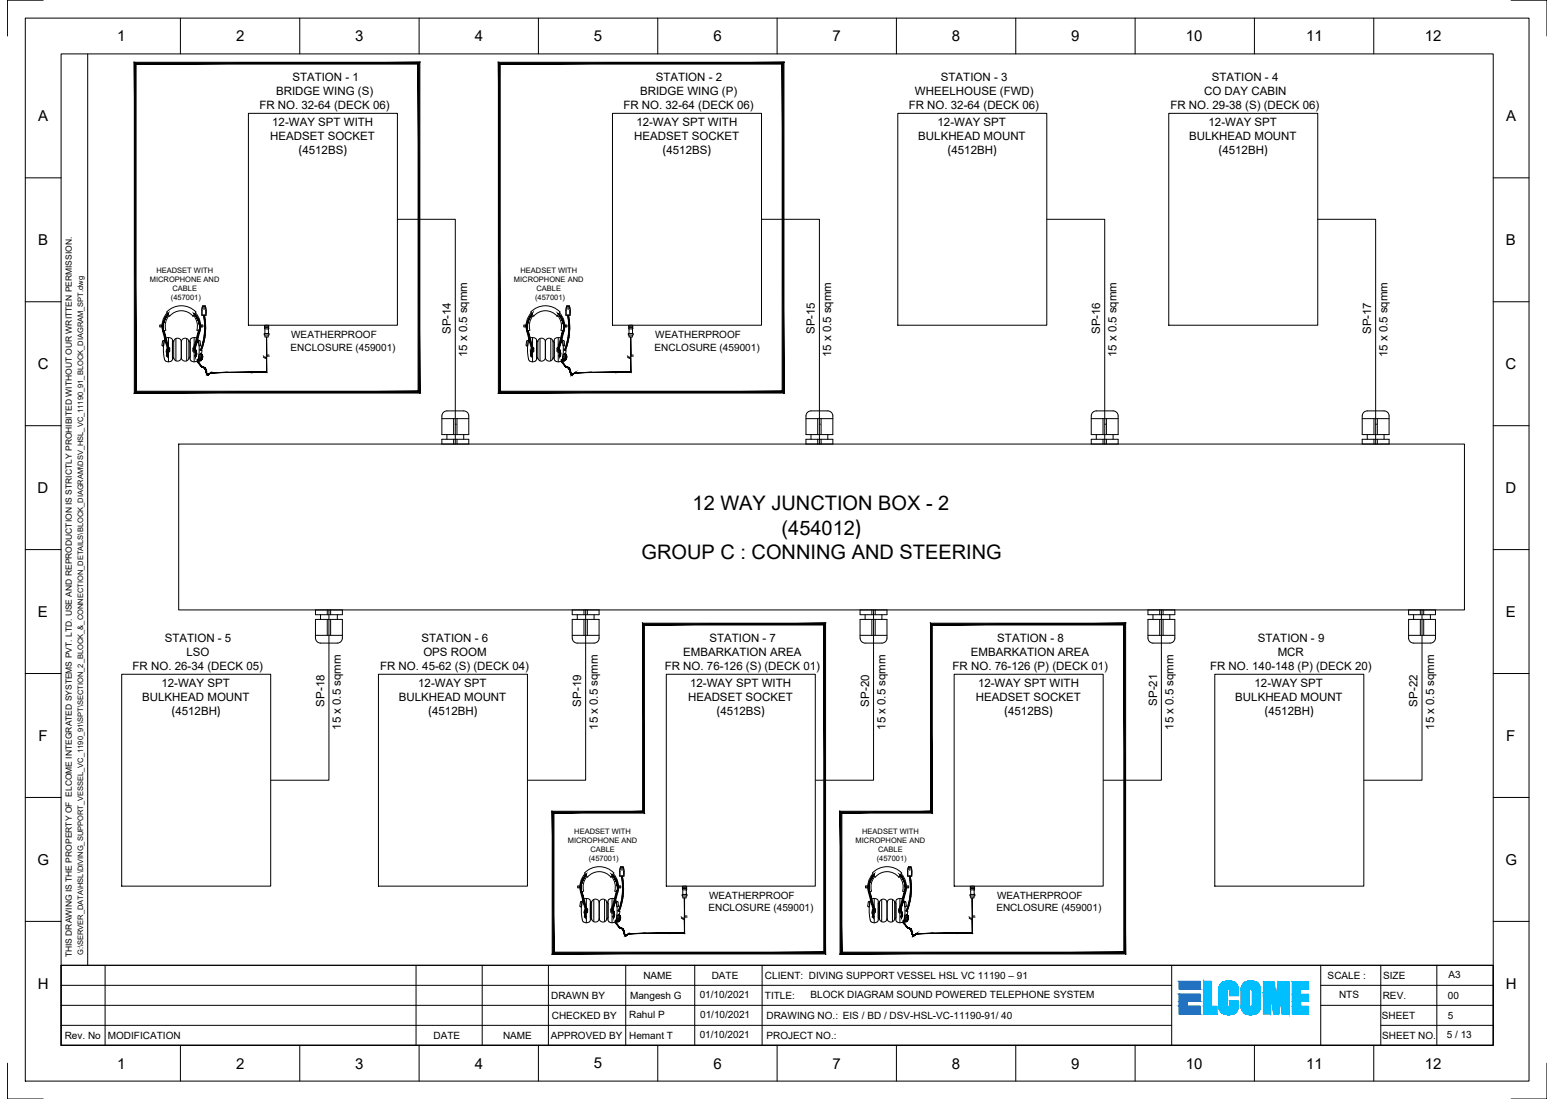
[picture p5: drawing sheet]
<svg xmlns="http://www.w3.org/2000/svg" width="420mm" height="297mm" viewBox="0 0 420 297" stroke-linecap="round" stroke-linejoin="round" font-family="sans-serif">
<defs><g id="words">
<g font-size="5.4">
<text x="187.1" y="137.7">12 WAY JUNCTION BOX - 2</text>
<text x="211.2" y="144.5">(454012)</text>
<text x="173.4" y="151">GROUP C : CONNING AND STEERING</text>
</g>
<g font-size="4.1">
<text x="31.7" y="11.2">1</text>
<text x="63.8" y="11.2">2</text>
<text x="96" y="11.2">3</text>
<text x="128.3" y="11.2">4</text>
<text x="160.5" y="11.2">5</text>
<text x="192.8" y="11.2">6</text>
<text x="225" y="11.2">7</text>
<text x="257.2" y="11.2">8</text>
<text x="289.5" y="11.2">9</text>
<text x="320.4" y="11.2">10</text>
<text x="353" y="11.2">11</text>
<text x="384.9" y="11.2">12</text>
<text x="10.3" y="32.8">A</text>
<text x="407" y="32.8">A</text>
<text x="10.3" y="66.3">B</text>
<text x="406.9" y="66.3">B</text>
<text x="10.2" y="99.8">C</text>
<text x="406.8" y="99.8">C</text>
<text x="10.2" y="133.3">D</text>
<text x="406.8" y="133.3">D</text>
<text x="10.3" y="166.7">E</text>
<text x="406.9" y="166.7">E</text>
<text x="10.4" y="200.2">F</text>
<text x="407" y="200.2">F</text>
<text x="10.1" y="233.7">G</text>
<text x="406.7" y="233.7">G</text>
<text x="10.2" y="267.2">H</text>
<text x="406.8" y="267.2">H</text>
<text x="31.7" y="288.8">1</text>
<text x="63.8" y="288.8">2</text>
<text x="96" y="288.8">3</text>
<text x="128.3" y="288.8">4</text>
<text x="160.5" y="288.8">5</text>
<text x="192.8" y="288.8">6</text>
<text x="225" y="288.8">7</text>
<text x="257.2" y="288.8">8</text>
<text x="289.5" y="288.8">9</text>
<text x="320.4" y="288.8">10</text>
<text x="353" y="288.8">11</text>
<text x="384.9" y="288.8">12</text>
</g>
<g font-size="3.5">
<text x="80.7" y="41.7">(</text>
<text x="179" y="41.7">(</text>
<text x="256" y="41.7">(</text>
<text x="329.2" y="41.7">(</text>
<text x="46.3" y="193.3">(</text>
<text x="115.7" y="193.3">(</text>
<text x="193.6" y="193.3">(</text>
<text x="271.4" y="193.3">(</text>
<text x="341.7" y="193.3">(</text>
</g>
<g font-size="3.1">
<text x="79" y="21.9">STATION - 1</text>
<text x="177.2" y="21.9">STATION - 2</text>
<text x="254.2" y="21.9">STATION - 3</text>
<text x="327.5" y="21.9">STATION - 4</text>
<text x="70.1" y="29.4">FR NO. 32-64 (DECK 06)</text>
<text x="74.6" y="25.7">BRIDGE WING (S)</text>
<text x="168.4" y="29.4">FR NO. 32-64 (DECK 06)</text>
<text x="173" y="25.7">BRIDGE WING (P)</text>
<text x="245.5" y="29.4">FR NO. 32-64 (DECK 06)</text>
<text x="247.2" y="25.7">WHEELHOUSE (FWD)</text>
<text x="316.2" y="29.4">FR NO. 29-38 (S) (DECK 06)</text>
<text x="325.3" y="25.7">CO DAY CABIN</text>
<text x="73.6" y="34.1">12-WAY SPT WITH</text>
<text x="171.9" y="34.1">12-WAY SPT WITH</text>
<text x="253.3" y="34.1">12-WAY SPT</text>
<text x="326.5" y="34.1">12-WAY SPT</text>
<text x="73" y="37.8">HEADSET SOCKET</text>
<text x="81.7" y="41.7">4512BS)</text>
<text x="171.4" y="37.8">HEADSET SOCKET</text>
<text x="180.1" y="41.7">4512BS)</text>
<text x="248.1" y="37.8">BULKHEAD MOUNT</text>
<text x="257.1" y="41.7">4512BH)</text>
<text x="321.3" y="37.8">BULKHEAD MOUNT</text>
<text x="330.3" y="41.7">4512BH)</text>
<text x="121.8" y="90.3" transform="rotate(-90 121.8 90.3)">SP-14</text>
<text x="220.2" y="90.3" transform="rotate(-90 220.2 90.3)">SP-15</text>
<text x="297.2" y="90.3" transform="rotate(-90 297.2 90.3)">SP-16</text>
<text x="370.4" y="90.3" transform="rotate(-90 370.4 90.3)">SP-17</text>
<text x="126.2" y="96.6" transform="rotate(-90 126.2 96.6)">15 x 0.5 sqmm</text>
<text x="224.6" y="96.6" transform="rotate(-90 224.6 96.6)">15 x 0.5 sqmm</text>
<text x="301.7" y="96.6" transform="rotate(-90 301.7 96.6)">15 x 0.5 sqmm</text>
<text x="374.9" y="96.6" transform="rotate(-90 374.9 96.6)">15 x 0.5 sqmm</text>
<text x="44.5" y="173.6">STATION - 5</text>
<text x="113.9" y="173.6">STATION - 6</text>
<text x="191.7" y="173.6">STATION - 7</text>
<text x="269.5" y="173.6">STATION - 8</text>
<text x="339.9" y="173.6">STATION - 9</text>
<text x="50.4" y="177.3">LSO</text>
<text x="114.4" y="177.3">OPS ROOM</text>
<text x="184.6" y="177.3">EMBARKATION AREA</text>
<text x="262.4" y="177.3">EMBARKATION AREA</text>
<text x="345.2" y="177.3">MCR</text>
<text x="35.8" y="181">FR NO. 26-34 (DECK 05)</text>
<text x="43.6" y="185.7">12-WAY SPT</text>
<text x="102.7" y="181">FR NO. 45-62 (S) (DECK 04)</text>
<text x="113" y="185.7">12-WAY SPT</text>
<text x="179.6" y="181">FR NO. 76-126 (S) (DECK 01)</text>
<text x="186.5" y="185.7">12-WAY SPT WITH</text>
<text x="257.4" y="181">FR NO. 76-126 (P) (DECK 01)</text>
<text x="264.3" y="185.7">12-WAY SPT WITH</text>
<text x="327" y="181">FR NO. 140-148 (P) (DECK 20)</text>
<text x="339" y="185.7">12-WAY SPT</text>
<text x="38.4" y="189.4">BULKHEAD MOUNT</text>
<text x="87.7" y="191" transform="rotate(-90 87.7 191)">SP-18</text>
<text x="107.8" y="189.4">BULKHEAD MOUNT</text>
<text x="157.1" y="191" transform="rotate(-90 157.1 191)">SP-19</text>
<text x="185.9" y="189.4">HEADSET SOCKET</text>
<text x="234.8" y="191" transform="rotate(-90 234.8 191)">SP-20</text>
<text x="263.7" y="189.4">HEADSET SOCKET</text>
<text x="312.6" y="190.8" transform="rotate(-90 312.6 190.8)">SP-21</text>
<text x="333.8" y="189.4">BULKHEAD MOUNT</text>
<text x="383" y="191" transform="rotate(-90 383 191)">SP-22</text>
<text x="47.4" y="193.3">4512BH)</text>
<text x="92.1" y="197.3" transform="rotate(-90 92.1 197.3)">15 x 0.5 sqmm</text>
<text x="116.8" y="193.3">4512BH)</text>
<text x="161.5" y="197.3" transform="rotate(-90 161.5 197.3)">15 x 0.5 sqmm</text>
<text x="194.6" y="193.3">4512BS)</text>
<text x="239.3" y="197.3" transform="rotate(-90 239.3 197.3)">15 x 0.5 sqmm</text>
<text x="272.4" y="193.3">4512BS)</text>
<text x="317.1" y="197.3" transform="rotate(-90 317.1 197.3)">15 x 0.5 sqmm</text>
<text x="342.8" y="193.3">4512BH)</text>
<text x="387.5" y="197.3" transform="rotate(-90 387.5 197.3)">15 x 0.5 sqmm</text>
</g>
<g font-size="2.7">
<text x="78.5" y="94.7">ENCLOSURE (459001)</text>
<text x="78.7" y="91.5">WEATHERPROOF</text>
<text x="176.9" y="94.7">ENCLOSURE (459001)</text>
<text x="177.1" y="91.5">WEATHERPROOF</text>
<text x="191.6" y="243.1">WEATHERPROOF</text>
<text x="269.4" y="243.1">WEATHERPROOF</text>
<text x="191.4" y="246.3">ENCLOSURE (459001)</text>
<text x="269.2" y="246.3">ENCLOSURE (459001)</text>
<text x="148.9" y="270">DRAWN BY</text>
<text x="170.2" y="269.9">Mangesh G</text>
<text x="173.8" y="264.6">NAME</text>
<text x="189.1" y="269.8">01/10/2021</text>
<text x="192.3" y="264.6">DATE</text>
<text x="206.7" y="264.6">CLIENT: DIVING SUPPORT VESSEL HSL VC 11190 – 91</text>
<text x="206.7" y="270">TITLE:</text>
<text x="219" y="269.9">BLOCK DIAGRAM SOUND POWERED TELEPHONE SYSTEM</text>
<text x="358.7" y="264.6">SCALE :</text>
<text x="361.8" y="269.8">NTS</text>
<text x="373.6" y="270">REV.</text>
<text x="373.7" y="264.6">SIZE</text>
<text x="391.2" y="269.9">00</text>
<text x="391.4" y="264.4">A3</text>
<text x="149.1" y="275.4">CHECKED BY</text>
<text x="170" y="275.1">Rahul P</text>
<text x="189.2" y="275">01/10/2021</text>
<text x="207.1" y="275.4">DRAWING NO.: EIS / BD / DSV-HSL-VC-11190-91/ 40</text>
<text x="373.4" y="275.4">SHEET</text>
<text x="391.2" y="275.4">5</text>
<text x="17.5" y="280.8">Rev. No</text>
<text x="29.1" y="280.8">MODIFICATION</text>
<text x="117.1" y="280.8">DATE</text>
<text x="135.9" y="280.8">NAME</text>
<text x="148.8" y="280.8">APPROVED BY</text>
<text x="170" y="280.8">Hemant T</text>
<text x="189.1" y="280.6">01/10/2021</text>
<text x="207.1" y="280.8">PROJECT NO.:</text>
<text x="373.5" y="280.8">SHEET NO.</text>
<text x="390.9" y="280.6">5 / 13</text>
</g>
<text font-size="2.3" x="19.4" y="258.8" transform="rotate(-90 19.4 258.8)">THIS DRAWING IS THE PROPERTY OF ELCOME INTEGRATED SYSTEMS PVT. LTD. USE AND REPRODUCTION IS STRICTLY PROHIBITED WITHOUT OUR WRITTEN PERMISSION.</text>
<g font-size="2">
<text x="40.5" y="76.2">MICROPHONE AND</text>
<text x="42.3" y="73.8">HEADSET WITH</text>
<text x="138.9" y="76.2">MICROPHONE AND</text>
<text x="140.6" y="73.8">HEADSET WITH</text>
<text x="46.2" y="81.1">(457001)</text>
<text x="46.6" y="78.7">CABLE</text>
<text x="144.6" y="81.1">(457001)</text>
<text x="145" y="78.7">CABLE</text>
<text x="153.4" y="227.8">MICROPHONE AND</text>
<text x="155.2" y="225.4">HEADSET WITH</text>
<text x="231.2" y="227.8">MICROPHONE AND</text>
<text x="233" y="225.4">HEADSET WITH</text>
<text x="159.1" y="232.7">(457001)</text>
<text x="159.5" y="230.3">CABLE</text>
<text x="236.9" y="232.7">(457001)</text>
<text x="237.3" y="230.3">CABLE</text>
<text x="22.5" y="258.2" transform="rotate(-90 22.5 258.2)">G:\SERVER_DATA\HSL\DIVING_SUPPORT_VESSEL_VC_1190_91\SPT\SECTION_2_BLOCK_&amp;_CONNECTION_DETAILS\BLOCK_DIAGRAM\DSV_HSL_VC_11190_91_BLOCK_DIAGRAM_SPT.dwg</text>
</g>
</g></defs>
<!-- layer: 0 -->
<g fill="none" stroke="#000" stroke-width=".27">
<path d="M6.8 4.9h406.3v287.3h-406.3zM11.7 .1h-9.7v9.6M16.5 14.6h387v267.9h-387zM23.7 14.6v246.3M48.7 4.9v9.7M81 4.9v9.7M113.2 4.9v9.7M145.5 4.9v9.7M177.7 4.9v9.7M210 4.9v9.7M242.2 4.9v9.7M274.5 4.9v9.7"/>
<path d="M306.7 4.9v9.7M338.9 4.9v9.7M371.2 4.9v9.7M408.3 .1h9.7v9.6M67.1 30.6h40.3v57.3h-40.3zM165.5 30.6h40.3v57.3h-40.3zM242.6 30.6h40.2v57.3h-40.2zM315.8 30.6h40.3v57.3h-40.3zM6.8 48.1h9.7M107.4 59.3h15.6v60.7M205.8 59.3h15.6v60.7M282.8 59.3h15.7v60.7"/>
<path d="M356.1 59.3h15.6v60.7M403.5 48.1h9.6M6.8 81.6h9.7M43.2 87.9h.6v.5h-.6zM43.6 87.9v.5M43.9 89.5l.5-.1 1.3 5.1-.1 .2-.3-.1zM44.4 92.3l-.3-.2-.2 .1-.1 1.1 .1 .2 .3-.2 .1-1M44.5 91.7a9.2 9.2 0 0 0 .2 5.8 1.18 1.18 0 0 0 1.9-.5M44.9 91.4l1.1-.1 .6 .5v5.2M45.2 84.5a5.2 5.2 0 0 0-1.2 5M45.5 91.2v2.5M45.5 94.7v3.1"/>
<path d="M45.6 93.9l.3 .3-.2 .9-.5-.1v-.9M45.7 85.3l-.9 1.6-.2 1.1 .2 1.2-.9 .3M46.6 96.4l.3 .4M46.9 92.2l-.3 .4M46.9 92.2v4.6M46.9 92.2a1.05 1.05 0 0 1 1.1-.8 1.05 1.05 0 0 1 1 .8v4.6a1.05 1.05 0 0 1-1 .8 1.05 1.05 0 0 1-1.1-.8M47.5 91.5v6M49 92.1a1.05 1.05 0 0 1 1.1-.7 1.05 1.05 0 0 1 .9 .8M50.4 91.5v6M51 96.8a1.05 1.05 0 0 1-.9 .8 1.05 1.05 0 0 1-1.1-.7M51.4 92.6l-.4-.4v4.6l.4-.4M52.1 85.4l.1 .1a4.1 4.1 0 0 0-6.4 0l-.8-1.2a5.5 5.5 0 0 1 7.9 0l-.7 1.2"/>
<path d="M52.3 85.3l.9 1.6 .2 1.1-.2 1.2M52.4 93.9l-.3 .3 .2 .9 .5-.1v-.9M52.5 91.2v2.5M52.5 94.7v3.1M52.6 84.8l-.1 .3M52.8 84.5a5.2 5.2 0 0 1 1.2 5l-1.3 5.1-.3 .1-.1-.2 1.3-5.1 .4 .1-.8-.3M53.1 91.4l-1.1-.1-.6 .5v5.2M53.1 97.6l1.2 1.3M53.4 97.4l.9 1.5M53.5 91.7a9.4 9.4 0 0 1-.2 5.8 1.18 1.18 0 0 1-1.9-.5M53.5 97.6l-.3 .1M53.6 97.7l-.3 .1"/>
<path d="M53.6 97.8l-.2 .2M53.7 96.4v.1M53.7 92.1l.4 .1 .1 1.1-.2 .2-.2-.2zM53.7 96.4h.1M53.7 96.3h.1M53.7 97.9l-.1 .2M53.8 98.1l-.2 .1M53.8 94.5l.8 .2-.2 1.1-.6-.1M53.8 95.7l.5 .1-.2 1.3-.5-.1zM53.9 98.2l-.1 .1M54 98.3l-.1 .1M54.1 98.5h-.1"/>
<path d="M54.1 95.8l-.2 1.3M54.2 98.6l-.1 .1M54.2 87.9h.6v.5h-.6zM54.2 94.5l.3 .1M54.3 98.7l-.1 .1M54.3 94.4h.2M54.3 94.2l.2 .1M54.3 98.8v.1M54.3 94.1l.3 .1M54.4 94l.2 .1M54.4 87.9v.5M54.4 93.9l.3 .1"/>
<path d="M54.5 93.8h.2M54.5 93.6l.3 .1M54.6 93.5l.2 .1M54.6 84l-.1 1.2h1.2v-1.2M54.6 83.9l.2-1.2h.6l.2 1.2M54.6 93.4l.2 .1M54.6 93.3l.3 .1M54.7 93.2h.2M54.7 93l.2 .1M54.7 92.9l.3 .1M54.8 82.7l-.3 1.3M54.8 92.8l.2 .1"/>
<path d="M54.8 92.7h.2M54.8 92.5l.3 .1M54.9 92.4l.2 .1M54.9 92.3l.2 .1M54.9 92.2h.2M54.9 92.1h.3M55 91.9l.2 .1M55 85.2a16.6 16.6 0 0 1-.8 9.4M55 85.2h.2a16.9 16.9 0 0 1-.8 9.4h-.2M55 91.8l.2 .1M55 91.7h.3M55 91.6h.3"/>
<path d="M55.1 91.4l.2 .1M55.1 91.3l.2 .1M55.1 91.2h.3M55.1 91l.3 .1M55.1 90.9l.3 .1M55.2 90.8l.2 .1M55.2 90.7h.2M55.2 90.5l.2 .1M55.2 90.4l.3 .1M55.2 90.3h.3M55.2 90.2h.3M55.2 87h.3"/>
<path d="M55.3 90.1h.2M55.3 89.9h.2M55.3 87.1h.2M55.3 85.3l-.3 .1M55.3 89.8h.2M55.3 89.7h.2M55.3 87.2h.2M55.3 87.4h.2h-.2M55.3 89.5l.2 .1M55.3 85.5h-.3M55.3 89.4h.2M55.3 89.3h.2"/>
<path d="M55.3 87.6h.3M55.3 87.5h.2M55.3 88.9h.3h-.3M55.3 89.2h.3M55.3 89l.3 .1M55.3 85.6h-.2M55.3 88.6l.3 .1M55.3 88.5h.3M55.3 88.2h.3M55.3 88h.3M55.3 88.8h.3M55.3 85.7l-.2 .1"/>
<path d="M55.3 85.8l-.2 .1M55.4 86h-.3M55.4 86.1h-.3M55.4 86.2l-.3 .1M55.4 86.3l-.2 .1M55.4 86.5h-.2M55.4 82.7l.3 1.3M55.5 86.6h-.3M55.5 86.7l-.3 .1M55.5 86.9h-.3M55.6 87.8h-.3M55.6 87.9h-.3"/>
<path d="M55.6 88.4h-.3M55.6 88.3h-.3M72.7 96a.85 .85 0 0 0-1 .6l-.6-.4M72.8 96.3a.6 .6 0 0 0-.9 .6l-.7-.4M141.6 87.9h.5v.5h-.5zM142 87.9v.5M142.3 92.2l.3-.1 .1 .2-.1 1-.2 .2-.2-.2 .1-1.1M142.3 89.5l.4-.1 1.4 5.1-.1 .2-.3-.1zM142.9 91.7a9.4 9.4 0 0 0 .2 5.8 1.18 1.18 0 0 0 1.9-.5M143.3 91.4l1.1-.1 .5 .5 .1 5.2M143.6 84.5a5.2 5.2 0 0 0-1.3 5M143.9 91.2v2.5"/>
<path d="M143.9 94.7v3.1M143.9 93.9l.3 .3-.1 .9-.5-.1v-.9M144.1 85.3l-.9 1.6-.2 1.1 .2 1.2-.9 .3M145 96.4l.3 .4M145.3 96.8a1.05 1.05 0 0 0 1 .8 1.05 1.05 0 0 0 1.1-.8M145.3 92.2a1.05 1.05 0 0 1 1-.8 1.05 1.05 0 0 1 1.1 .8M145.3 92.2l-.3 .4M145.3 92.2v4.6M145.9 91.5v6M147.4 92.2v4.6M147.4 96.8a1.05 1.05 0 0 0 1 .8 1.05 1.05 0 0 0 1-.8M147.4 92.2a1.05 1.05 0 0 1 1-.8 1.05 1.05 0 0 1 1 .8"/>
<path d="M148.8 91.5v6M149.4 92.2l.4 .4M149.4 92.2v4.6M149.8 96.4l-.4 .4M150.5 85.4v.1a4.1 4.1 0 0 0-6.3 0l-.8-1.2a5.5 5.5 0 0 1 7.9 0l-.8 1.2M150.8 93.9l-.3 .1v.9l.3 .3M150.8 95.2h.1M150.8 91.2v2.5M150.8 94.7v3.1M151 84.8l-.2 .3M151.2 94.1l-.1 .9-.2 .2M151.2 84.5a5.2 5.2 0 0 1 1.2 5l-1.4 5.1-.2 .1-.2-.2 1.4-5.1 .4 .1-.8-.3 .1-1.2-.2-1.1-.8-1.6"/>
<path d="M151.5 91.4l-1.1-.1-.6 .5v5.2M151.5 97.6l1.1 1.3M151.8 97.4l.8 1.5M151.8 91.7a9.2 9.2 0 0 1-.1 5.8 1.18 1.18 0 0 1-1.9-.5M151.8 97.6l-.2 .1M151.9 97.7l-.2 .1M152 97.8l-.2 .2M152 96.4l.1 .1M152.1 96.4h.1M152.1 96.3h.1M152.1 97.9l-.2 .2M152.2 98.1l-.2 .1"/>
<path d="M152.2 94.5l.8 .2-.2 1.1-.6-.1M152.2 95.7l.5 .1-.2 1.3-.5-.1zM152.3 98.2l-.2 .1M152.4 98.3l-.2 .1M152.4 93.5h.1M152.4 93.5l.2-.2-.2-1.1-.2-.1-.2 .2 .2 1 .2 .2M152.5 98.5h-.2M152.5 95.8l-.2 1.3M152.5 98.6l-.1 .1M152.6 87.9h.5v.5h-.5zM152.6 94.5l.2 .1M152.6 98.7l-.1 .1"/>
<path d="M152.6 94.4h.3M152.7 94.2l.2 .1M152.7 98.8l-.1 .1M152.7 94.1l.3 .1M152.8 94l.2 .1M152.8 87.9v.5M152.8 93.9l.2 .1M152.8 93.8h.3M152.9 93.6l.2 .1M152.9 93.5l.3 .1M153 93.4l.2 .1M153 93.3l.2 .1"/>
<path d="M153.1 93.2h.2M153.1 93l.2 .1M153.1 92.9l.2 .1M153.1 82.7h.7l.1 .3 .1 2.2h-1.1l.1-1.2M153.1 92.8l.3 .1M153.2 82.7l-.3 1.3M153.2 82.7l-.2 1.2M153.2 92.7h.2M153.2 92.5l.2 .1M153.2 92.4l.3 .1M153.3 92.3l.2 .1M153.3 92.2h.2"/>
<path d="M153.3 92.1h.3M153.4 91.9l.2 .1M153.4 85.2a16.6 16.6 0 0 1-.9 9.4M153.4 85.2h.2a16.9 16.9 0 0 1-.8 9.4h-.3M153.4 91.8l.2 .1M153.4 91.7h.2M153.4 91.6h.3M153.4 91.4l.3 .1M153.5 91.3l.2 .1M153.5 91.2h.2M153.5 91l.2 .1M153.5 90.9l.3 .1"/>
<path d="M153.5 90.8l.3 .1M153.6 90.7h.2M153.6 90.5l.2 .1M153.6 90.4l.2 .1M153.6 90.3h.2M153.6 90.2h.3M153.6 87h.3M153.6 90.1h.3M153.6 89.9h.3M153.6 87.1h.3M153.6 85.3l-.2 .1M153.6 89.8h.3"/>
<path d="M153.7 87.4h.2h-.2M153.7 87.2h.2M153.7 89.7h.2M153.7 89.5l.2 .1M153.7 85.5h-.3M153.7 87.5h.2M153.7 89.4h.2M153.7 87.6h.2M153.7 89.3h.2M153.7 89.2h.2M153.7 85.6h-.3M153.7 88.9h.2h-.2"/>
<path d="M153.7 88.2h.2M153.7 88h.2M153.7 89l.2 .1M153.7 88.6l.2 .1M153.7 88.8h.2M153.7 88.5h.2M153.7 85.7l-.2 .1M153.7 85.8l-.2 .1M153.7 86h-.2M153.8 86.1h-.3M153.8 86.2l-.3 .1M153.8 86.3l-.3 .1"/>
<path d="M153.8 86.5h-.2M153.8 86.6h-.2M153.8 82.7l.2 1.3M153.8 86.7l-.2 .1M153.9 86.9h-.3M153.9 87.9h-.2M153.9 87.8h-.2M153.9 88.4h-.2M153.9 88.3h-.2M171.1 96a.87 .87 0 0 0-1 .6l-.6-.4M171.1 96.3a.68 .68 0 0 0-.8 .6l-.7-.4M403.5 81.6h9.6"/>
<path d="M6.8 115.1h9.7M55.6 100.3h.1M61.4 100.7h.1M119.4 118.7h7.3v1.3h-7.3zM119.4 113.2h7.3M119.4 112.4a1.36 1.36 0 0 1 1.4-1.3h4.5a1.36 1.36 0 0 1 1.4 1.3v5.1h-7.3v-5.1M120.8 117.5v1.2M122.6 113.2v4.3M122.6 118.7v1.3M123 114.7h.1M123.5 113.2v4.3M123.5 118.7v1.3"/>
<path d="M125.3 117.5v1.2M154 100.3h.1M159.8 100.7h.1M217.8 118.7h7.2v1.3h-7.2zM217.8 113.2h7.2M218.3 111.3l.8-.2h4.6a1.36 1.36 0 0 1 1.3 1.3v5.1h-7.2v-5.1zM219.1 117.5v1.2M220.9 113.2v4.3M220.9 118.7v1.3M221.4 114.7h.1M221.9 113.2v4.3M221.9 118.7v1.3"/>
<path d="M223.7 117.5v1.2M294.9 118.7h7.2v1.3h-7.2zM294.9 113.2h7.2M295.4 111.3l.8-.2h4.6a1.36 1.36 0 0 1 1.3 1.3v5.1h-7.2v-5.1zM296.2 117.5v1.2M298 113.2v4.3M298 118.7v1.3M298.5 114.7h.1M298.9 113.2v4.3M298.9 118.7v1.3M300.8 117.5v1.2M368.1 118.7h7.2v1.3h-7.2z"/>
<path d="M368.1 113.2h7.2M368.6 111.3l.8-.2h4.6a1.36 1.36 0 0 1 1.3 1.3v5.1h-7.2v-5.1zM369.4 117.5v1.2M371.2 113.2v4.3M371.2 118.7v1.3M371.7 114.7h.1M372.2 113.2v4.3M372.2 118.7v1.3M374 117.5v1.2M403.5 115.1h9.6M48.3 120h347.4v44.9h-347.4zM6.8 148.5h9.7"/>
<path d="M403.5 148.5h9.6M85.2 167.4h7.3v5.1a1.36 1.36 0 0 1-1.4 1.3h-4.5a1.36 1.36 0 0 1-1.4-1.3zM85.2 164.9h7.3v1.2h-7.3zM85.2 171.7h7.3M86.6 166.1v1.3M88.4 164.9v1.2M88.4 167.4v4.3M88.9 164.9v46h-15.7M89.3 164.9v1.2M89.3 167.4v4.3M91.1 166.1v1.3M154.6 164.9h7.3v1.2h-7.3z"/>
<path d="M154.6 171.7h7.3M156 166.1v1.3M157.8 164.9v1.2M157.8 167.4v4.3M158.2 164.9v46h-15.6M158.7 164.9v1.2M158.7 167.4v4.3M160.5 166.1v1.3M161.9 172.5a1.36 1.36 0 0 1-1.4 1.3h-4.5a1.36 1.36 0 0 1-1.4-1.3v-5.1h7.3v5.1M232.4 164.9h7.3v1.2h-7.3zM232.4 171.7h7.3M233.8 173.8h4.5a1.36 1.36 0 0 0 1.4-1.3v-5.1h-7.3v5.1a1.36 1.36 0 0 0 1.4 1.3"/>
<path d="M233.8 166.1v1.3M235.6 164.9v1.2M235.6 167.4v4.3M236 164.9v46h-15.6M236.5 164.9v1.2M236.5 167.4v4.3M238.3 166.1v1.3M310.2 167.4h7.2v5.1a1.36 1.36 0 0 1-1.3 1.3h-4.6a1.36 1.36 0 0 1-1.3-1.3zM310.2 164.9h7.2v1.2h-7.2zM310.2 171.7h7.2M311.5 166.1v1.3M313.4 164.9v1.2"/>
<path d="M313.4 167.4v4.3M313.8 164.9v46h-15.6M314.3 164.9v1.2M314.3 167.4v4.3M316.1 166.1v1.3M380.6 167.4h7.3v5.1a1.36 1.36 0 0 1-1.4 1.3h-4.5a1.36 1.36 0 0 1-1.4-1.3zM380.6 164.9h7.3v1.2h-7.3zM380.6 171.7h7.3M382 166.1v1.3M383.8 164.9v1.2M383.8 167.4v4.3M384.2 164.9v46h-15.6"/>
<path d="M384.7 164.9v1.2M384.7 167.4v4.3M386.5 166.1v1.3M6.8 182h9.7M32.9 182.2h40.2v57.3h-40.2zM102.3 182.2h40.2v57.3h-40.2zM180 182.2h40.3v57.3h-40.3zM257.8 182.2h40.3v57.3h-40.3zM328.2 182.2h40.3v57.3h-40.3zM403.5 182h9.6M6.8 215.5h9.7M403.5 215.5h9.6"/>
<path d="M156.1 239.5h.6v.5h-.6zM156.5 239.5v.5M158 235.9a5.5 5.5 0 0 1 7.9 0l-.8 1.2a4.1 4.1 0 0 0-6.4 0zM158.1 236.1a5.2 5.2 0 0 0-1.2 5M158.6 236.9l-.9 1.6-.1 1.1 .1 1.2M165 237l.1 .1M165.5 236.4l-.1 .3M165.7 236.1a5.2 5.2 0 0 1 1.3 5l-1.4 5.1-.3 .1-.1-.2 1.3-5.1 .5 .1-.9-.2 .2-1.3-.2-1.1-.9-1.6M167.1 239.5h.6v.5h-.6zM167.3 239.5v.5M168.1 236.8h-.2a16.6 16.6 0 0 1-.8 9.4l.2 .1M168.2 236.8a16.9 16.9 0 0 1-.9 9.5"/>
<path d="M168.2 238.6h.2M168.2 236.9l-.3 .1M168.2 238.7h.2M168.2 238.8h.2M168.2 239h.2h-.2M168.2 237.1h-.3M168.2 239.1h.3M168.2 239.5h.3M168.2 237.2h-.2M168.2 239.6h.3M168.2 237.3l-.2 .1M168.3 237.5h-.3"/>
<path d="M168.3 237.6h-.3M168.3 237.7h-.2M168.3 237.8l-.2 .1M168.3 237.9l-.2 .1M168.3 238.1h-.2M168.4 238.2h-.3M168.4 234.3l.2 .9v1.6h-1.1v-1.6l.2-.9h.7l.2 .9v1.6h-1.1v-1.6l.2-.9M168.4 238.3l-.3 .1M168.4 238.5h-.3M168.5 239.4h-.3M168.5 239.2h-.3M168.5 239.8h-.3"/>
<path d="M168.5 239.9h-.3M233.9 239.5h.6v.5h-.6zM234.3 239.5v.5M235.7 235.9a5.5 5.5 0 0 1 7.9 0l-.7 1.2a4.1 4.1 0 0 0-6.4 0zM235.9 236.1a5.2 5.2 0 0 0-1.3 5M236.4 236.9l-.9 1.6-.2 1.1 .2 1.2-.9 .3M242.8 237l.1 .1M243.3 236.4l-.2 .3M243.5 236.1a5.2 5.2 0 0 1 1.2 5l-1.3 5.1-.3 .1-.2-.2 1.4-5.1 .4 .1-.8-.2 .1-1.3-.1-1.1-.9-1.6M244.9 239.5h.6v.5h-.6zM245.1 239.5v.5M245.3 236.8h1"/>
<path d="M245.9 236.8a16.9 16.9 0 0 1-.8 9.5M245.9 236.8h-.2a16.6 16.6 0 0 1-.8 9.4l.2 .1M245.9 238.6h.3M246 238.7h.2M246 236.9l-.3 .1M246 239h.2h-.2M246 238.8h.2M246 237.1h-.3M246 239.1h.2M246 237.2h-.2M246 239.6h.3M246 239.5h.3"/>
<path d="M246 237.3l-.2 .1M246 237.5h-.2M246.1 237.6h-.3M246.1 237.7h-.3M246.1 237.8l-.2 .1M246.1 237.9l-.2 .1M246.1 238.1h-.2M246.1 234.3l.2 1.3M246.1 234.3h-.6l-.2 .3-.1 2.2h1.2v-1.2M246.1 238.2h-.2M246.1 234.3l.3 1.3M246.2 238.3l-.3 .1"/>
<path d="M246.2 238.5h-.3M246.2 239.2h-.2M246.3 239.4h-.3M246.3 239.9h-.3M246.3 239.8h-.3M6.8 249h9.7M156.9 241.1l.4-.1 1.3 5.1-.1 .2-.3-.1zM156.9 243.7l.4 .2-.2 1-.2 .2-.2-.2zM157.4 243.3a9.4 9.4 0 0 0 .2 5.8 1.18 1.18 0 0 0 1.9-.5M157.7 240.9l-.8 .2M157.8 243l.8-.2 .7 .3M158.1 245.7v.9l.4 .2 .3-.3"/>
<path d="M158.4 242.8v2.5M158.4 246.3v3.1M158.5 245.5l.3 .3M158.8 245.8v.7M159.3 243.1l.2 .5M159.5 243.6v5M159.5 244.2l.4-.4v4.6l-.4-.4M159.9 248.4a1.05 1.05 0 0 0 .9 .8 1.05 1.05 0 0 0 1.1-.7M160.4 243.1v6M161.9 243.7a1.05 1.05 0 0 0-1.1-.7 1.05 1.05 0 0 0-.9 .8M161.9 243.7v4.8M161.9 243.7a1.05 1.05 0 0 1 1.1-.7 1.05 1.05 0 0 1 1 .8"/>
<path d="M163.4 243.1v6M163.9 243.8l.4 .4M163.9 243.8v4.6M164 248.4a1.05 1.05 0 0 1-1 .8 1.05 1.05 0 0 1-1.1-.7M164.3 248l-.4 .4M164.6 243.1l-.3 .5v5a1.16 1.16 0 0 0 1.1 .8 1.16 1.16 0 0 0 1.1-.8 11 11 0 0 0-.1-5.3M165.3 245.5l-.3 .3 .2 .9 .5-.1v-.9M165.4 242.8v2.5M165.4 246.3v3.1M166 243l-.7-.2-.7 .3M166.1 249.2l1.1 1.3M166.3 249l.9 1.5"/>
<path d="M166.4 249.2l-.2 .1M166.5 249.3l-.2 .2M166.6 243.9l.1-.2 .3 .1 .1 1.1-.1 .2-.3-.2-.2-1M166.6 249.4l-.2 .2M166.6 248v.1M166.6 247.9v.1M166.6 249.5l-.1 .2M166.7 249.7l-.1 .1M166.8 246.2l.7 .1-.2 1.1h-.6M166.8 247.4h.4l-.2 1.3-.5-.1zM166.8 249.8l-.1 .1M166.9 249.9l-.1 .1"/>
<path d="M167 250.1l-.1 .1M167 247.4l-.2 1.3M167.1 250.2l-.1 .1M167.1 246.1l.3 .1M167.2 250.3l-.1 .1M167.2 246h.2M167.2 245.8l.2 .1M167.3 250.5h-.1M167.3 245.7l.2 .1M167.3 245.6l.2 .1M167.3 245.5l.3 .1M167.4 245.3l.2 .1"/>
<path d="M167.4 245.2l.3 .1M167.5 245.1l.2 .1M167.5 245l.2 .1M167.6 244.9l.2 .1M167.6 244.8h.2M167.6 244.6l.3 .1M167.7 244.5l.2 .1M167.7 244.4l.2 .1M167.7 244.3h.2M167.7 244.1l.3 .1M167.8 244l.2 .1M167.8 243.9l.2 .1"/>
<path d="M167.8 243.8h.3M167.9 243.7h.2M167.9 243.5l.2 .1M167.9 243.4l.2 .1M167.9 243.3h.3M168 243.2h.2M168 243l.2 .1M168 242.9l.2 .1M168 242.8h.3M168 242.7h.3M168.1 242.5l.2 .1M168.1 242.4l.2 .1"/>
<path d="M168.1 242.3h.2M168.1 242.1l.2 .1M168.1 242l.3 .1M168.1 241.9h.3M168.1 241.8h.3M168.2 241.7h.2M168.2 241.5l.2 .1M168.2 241.4h.2M168.2 241.3h.2M168.2 241.1l.2 .1M168.2 241h.3M168.2 240.9h.3"/>
<path d="M168.2 240.8h.3M168.2 240.6l.3 .1M168.2 240.5h.3h-.3M168.2 240.2l.3 .1M168.2 240.1h.3M168.2 240h.3M168.2 240.4h.3M168.6 251.9h.1M174.4 252.3h.1M185.6 247.6a.87 .87 0 0 0-1 .6l-.6-.4M185.7 247.9a.68 .68 0 0 0-.9 .6l-.7-.4M234.6 241.1l.5-.1 1.3 5.1-.1 .2-.3-.1z"/>
<path d="M234.7 243.7l.3 .2-.1 1-.2 .2-.2-.2zM235.6 243l.7-.2 .7 .3M236.2 242.8v2.5M236.2 246.3v3.1M236.3 245.5l.3 .3-.2 .9-.5-.1v-.9M237 243.1l.3 .5v5a1.15 1.15 0 0 1-1.1 .8 1.15 1.15 0 0 1-1.1-.8 11 11 0 0 1 .1-5.3M237.3 248l.3 .4M237.6 248.4a1.05 1.05 0 0 0 1.1 .8 1.05 1.05 0 0 0 1-.8M237.6 243.8a1.05 1.05 0 0 1 1.1-.8 1.05 1.05 0 0 1 1 .8M237.6 243.8l-.3 .4M237.6 243.8v4.6M238.2 243.1v6"/>
<path d="M239.7 243.8v4.6M239.7 248.4a1.05 1.05 0 0 0 1 .8 1.05 1.05 0 0 0 1-.7M241.1 243.1v6M241.7 243.7a1.05 1.05 0 0 0-1-.7 1.05 1.05 0 0 0-1 .8M241.7 243.7v.1M241.7 243.8l.4 .4M241.7 243.8v4.6M241.7 248.4v.1M242.1 248l-.4 .4M242.3 243.1l-.2 .5v5a1.15 1.15 0 0 0 1.1 .8 1.15 1.15 0 0 0 1-.8 10.7 10.7 0 0 0-.1-5.3M243.1 245.5l-.3 .3 .2 .9 .5-.1v-.9M243.2 242.8v2.5"/>
<path d="M243.2 246.3v3.1M243.8 243l-.8-.2-.7 .3M243.8 249.2l1.2 1.3M244.1 249l.9 1.5M244.2 249.2l-.3 .1M244.3 249.3l-.3 .2M244.3 249.4l-.2 .2M244.4 248v.1M244.4 247.9v.1M244.4 249.5l-.2 .2M244.5 249.7l-.2 .1M244.5 246.2l.8 .1-.2 1.1h-.6"/>
<path d="M244.5 247.4h.5l-.2 1.3-.5-.1zM244.6 249.8l-.1 .1M244.7 249.9l-.2 .1M244.8 250.1l-.1 .1M244.8 247.4l-.2 1.3M244.9 250.2l-.1 .1M244.9 244.9l-.1-1.1-.3-.1-.2 .2 .2 1 .2 .2 .2-.2M244.9 246.1l.3 .1M244.9 250.3v.1M245 246h.2M245 245.8l.2 .1M245 250.5h.1"/>
<path d="M245 245.7l.3 .1M245.1 245.6l.2 .1M245.1 245.5l.3 .1M245.2 245.3l.2 .1M245.2 245.2l.2 .1M245.3 245.1l.2 .1M245.3 245l.2 .1M245.3 244.9l.3 .1M245.4 244.8h.2M245.4 244.6l.2 .1M245.4 244.5l.3 .1M245.5 244.4l.2 .1"/>
<path d="M245.5 244.3h.2M245.5 244.1l.3 .1M245.6 244l.2 .1M245.6 243.9l.2 .1M245.6 243.8h.3M245.6 243.7h.3M245.7 243.5l.2 .1M245.7 243.4l.2 .1M245.7 243.3h.3M245.7 243.2h.3M245.8 243l.2 .1M245.8 242.9l.2 .1"/>
<path d="M245.8 242.8h.2M245.8 242.7h.3M245.8 242.5l.3 .1M245.9 242.4l.2 .1M245.9 242.3h.2M245.9 242.1l.2 .1M245.9 242l.2 .1M245.9 241.9h.3M245.9 241.8h.3M245.9 241.7h.3M245.9 241.5l.3 .1M246 241.4h.2"/>
<path d="M246 241.3h.2M246 241.1l.2 .1M246 241h.2M246 240.9h.2M246 240.8h.2M246 240.5h.3h-.3M246 240.6l.3 .1M246 240h.3M246 240.4h.3M246 240.2l.3 .1M246 240.1h.3M246.3 251.9h.1"/>
<path d="M252.1 252.3h.1M263.4 247.6a.89 .89 0 0 0-1 .6l-.6-.4M263.5 247.9a.68 .68 0 0 0-.9 .6l-.7-.4M403.5 249h9.6M16.5 260.9h387v21.6h-387zM16.5 266.3h300.1M16.5 271.7h300.1M16.5 277.1h300.1M28.4 260.9v21.6M112.4 260.9v21.6M130.3 260.9v21.6M148.2 260.9v21.6"/>
<path d="M169.1 260.9v21.6M187.7 260.9v21.6M205.9 260.9v21.6M316.6 260.9v21.6M356.9 266.3h46.6M356.9 271.7h46.6M356.9 260.9v21.6M373.1 277.1h30.4M373.1 260.9v21.7M388.2 260.9v21.6M2 287.4v9.6h9.7M48.7 282.5v9.7"/>
<path d="M81 282.5v9.7M113.2 282.5v9.7M145.5 282.5v9.7M177.7 282.5v9.7M210 282.5v9.7M242.2 282.5v9.7M274.5 282.5v9.7M306.7 282.5v9.7M338.9 282.5v9.7M371.2 282.5v9.7M418 287.4v9.6h-9.7"/>
<circle cx="45.2" cy="96.2" r=".25"/>
<circle cx="45.5" cy="94.5" r=".15"/>
<circle cx="52.5" cy="94.5" r=".15"/>
<circle cx="52.8" cy="96.1" r=".25"/>
<circle cx="54.8" cy="83.3" r=".04"/>
<circle cx="55.1" cy="83.3" r=".04"/>
<circle cx="55.1" cy="82.9" r=".04"/>
<circle cx="55.1" cy="83.6" r=".04"/>
<circle cx="55.4" cy="83.3" r=".04"/>
<circle cx="143.6" cy="96.2" r=".25"/>
<circle cx="143.9" cy="94.5" r=".15"/>
<circle cx="150.8" cy="94.5" r=".15"/>
<circle cx="151.2" cy="96.1" r=".25"/>
<circle cx="153.2" cy="83.3" r=".04"/>
<circle cx="153.5" cy="82.9" r=".04"/>
<circle cx="153.5" cy="83.3" r=".04"/>
<circle cx="153.5" cy="83.6" r=".04"/>
<circle cx="153.8" cy="83.3" r=".04"/>
<circle cx="167.7" cy="234.9" r=".04"/>
<circle cx="168" cy="234.9" r=".04"/>
<circle cx="168" cy="234.5" r=".04"/>
<circle cx="168" cy="235.2" r=".04"/>
<circle cx="168.3" cy="234.9" r=".04"/>
<circle cx="245.5" cy="234.9" r=".04"/>
<circle cx="245.8" cy="234.5" r=".04"/>
<circle cx="245.8" cy="235.2" r=".04"/>
<circle cx="245.8" cy="234.9" r=".04"/>
<circle cx="246.1" cy="234.9" r=".04"/>
<circle cx="158.1" cy="247.8" r=".25"/>
<circle cx="158.4" cy="246.1" r=".15"/>
<circle cx="165.4" cy="246.1" r=".15"/>
<circle cx="165.8" cy="247.7" r=".25"/>
<circle cx="235.9" cy="247.8" r=".25"/>
<circle cx="236.2" cy="246.1" r=".15"/>
<circle cx="243.2" cy="246.1" r=".15"/>
<circle cx="243.5" cy="247.7" r=".25"/>
</g>
<g fill="#005cb8" stroke="#005cb8" stroke-width=".27">
<path d="M318.6 265.3l5.7 2.1v-2.1zM318.6 265.3l5.7 2.1h-5.7z"/>
<path d="M318.6 268.7l5.7 2v-2zM318.6 268.7l5.7 2h-5.7z"/>
<path d="M318.6 270.7l2.2 1.3v-1.3zM318.6 270.7l2.2 1.3h-2.2z"/>
<path d="M318.6 272l5.7 2.1v-2.1zM318.6 272l5.7 2.1h-5.7z"/>
</g>
<path d="M318.6 268.7h5.7v2h-3.5v1.3h3.5v2.1h-5.7zM318.6 265.3h5.7v2.1h-5.7z" fill="none" stroke="#005cb8" stroke-width=".27"/>
<g fill="#00bfff" stroke="#00bfff" stroke-width=".27">
<path d="M331.7 265.1h.6z"/>
<path d="M331.6 274.3h.8z"/>
<path d="M337.6 265.2h.6z"/>
<path d="M337.3 274.2h1.1z"/>
<path d="M325.2 265.3l2.2 6.7v-6.7zM325.2 265.3l2.2 6.7h-2.2z"/>
<path d="M325.2 272l3.6 2.1v-2.1zM325.2 272l3.6 2.1h-3.6z"/>
<path d="M331.7 265.1l.7 .1zM331.6 265.2h.8z"/>
<path d="M331.6 265.2h1.1zM331.3 265.2h1.4z"/>
<path d="M331.3 265.2h1.4zM331.2 265.2h1.5z"/>
<path d="M331.2 265.2l1.8 .1zM331.1 265.3h1.9z"/>
<path d="M331.1 265.3h2zM330.9 265.3h2.2z"/>
<path d="M330.9 265.3l2.4 .1zM330.8 265.4h2.5z"/>
<path d="M330.8 265.4h2.6zM330.5 265.4h2.9z"/>
<path d="M330.5 265.4l3 .1zM330.5 265.5h3z"/>
<path d="M330.5 265.5l3.2 .1zM330.2 265.6l.3-.1 3.2 .1z"/>
<path d="M330.2 265.6h3.6zM330.2 265.6h3.6z"/>
<path d="M330.2 265.6l3.7 .2zM330 265.8h3.9z"/>
<path d="M330 265.8h4zM330 265.8h4z"/>
<path d="M330 265.8l4.1 .2zM330 265.8l4.1 .2h-4.3z"/>
<path d="M329.8 266l4.3 .1zM329.8 266l4.3 .1h-4.3z"/>
<path d="M329.8 266.1l4.4 .1zM329.8 266.1l4.4 .1z"/>
<path d="M329.7 266.2l4.6 .1-.1-.1zM329.7 266.2l4.6 .1h-4.7z"/>
<path d="M329.6 266.3l4.7 .1zM329.6 266.3l4.7 .1z"/>
<path d="M329.6 266.4l4.8 .2-.1-.2zM329.6 266.4l4.8 .2h-4.9z"/>
<path d="M329.5 266.6h4.9zM329.5 266.6h4.9z"/>
<path d="M329.4 266.6l5.1 .2-.1-.2zM329.4 266.6l5.1 .2h-5.1z"/>
<path d="M329.4 266.8l5.1 .1zM329.4 266.8l5.1 .1z"/>
<path d="M329.4 266.9l5.1 .2v-.2zM329.4 266.9l5.1 .2h-5.1z"/>
<path d="M329.4 267.1l5.1 .1zM329.4 267.1l5.1 .1z"/>
<path d="M332 267.2h2.5zM332 267.2h2.5z"/>
<path d="M329.4 267.2h2.5zM329.4 267.2h2.5z"/>
<path d="M332.1 267.2l2.4 .1zM332.1 267.2l2.4 .1z"/>
<path d="M329.4 267.2h2.5zM329.4 267.2l2.4 .1z"/>
<path d="M332.1 267.3h2.4zM332.1 267.3h2.4z"/>
<path d="M329.4 267.3h2.4zM329.4 267.3h2.3z"/>
<path d="M332.2 267.3l2.3 .1zM332.2 267.3l2.3 .1z"/>
<path d="M329.4 267.3h2.3zM329.4 267.3l2.3 .1z"/>
<path d="M332.2 267.4h2.3zM332.2 267.4h2.3z"/>
<path d="M332.3 267.4h2.2zM332.3 267.4h2.2z"/>
<path d="M329.4 267.4h2.3zM329.4 267.4h2.2z"/>
<path d="M332.3 267.4l2.2 .1zM332.3 267.4l2.2 .1z"/>
<path d="M329.4 267.4h2.2zM329.4 267.4l2.2 .1z"/>
<path d="M332.3 267.5h2.2zM332.3 267.5h2.2z"/>
<path d="M329.4 267.5h2.2zM329.4 267.5h2.2z"/>
<path d="M332.3 267.5l2.2 .1zM332.3 267.5l2.2 .1z"/>
<path d="M329.4 267.5h2.2zM329.4 267.5l2.2 .1z"/>
<path d="M332.3 267.6l2.2 1.5v-1.5zM332.3 267.6l2.2 1.5h-2.2z"/>
<path d="M329.4 267.6l2.2 2.1v-2.1zM329.4 267.6l2.2 2.1h-2.2z"/>
<path d="M332.3 270.5l2.2 1.3v-1.3zM332.3 270.5l2.2 1.3h-2.2z"/>
<path d="M329.4 269.7l2.2 2.1v-2.1zM329.4 269.7l2.2 2.1h-2.2z"/>
<path d="M332.3 271.8h2.2zM332.3 271.8h2.2z"/>
<path d="M329.4 271.8h2.2zM329.4 271.8h2.2z"/>
<path d="M332.3 271.8l2.2 .1zM332.3 271.8l2.2 .1z"/>
<path d="M329.4 271.8l2.2 .1zM329.4 271.8l2.2 .1z"/>
<path d="M332.3 271.9l2.2 .1zM332.3 271.9l2.2 .1z"/>
<path d="M329.4 271.9l2.2 .1zM329.4 271.9l2.2 .1z"/>
<path d="M332.3 272h2.2zM332.3 272h2.2z"/>
<path d="M332.2 272h2.3zM332.2 272h2.3z"/>
<path d="M329.4 272h2.3zM329.4 272h2.3z"/>
<path d="M332.2 272l2.3 .1zM332.2 272.1h2.3z"/>
<path d="M329.4 272l2.3 .1zM329.4 272l2.3 .1z"/>
<path d="M332.2 272.1h2.3zM332.1 272.1h2.4z"/>
<path d="M329.4 272.1h2.4zM329.4 272.1h2.4z"/>
<path d="M332.1 272.1h2.4zM332.1 272.1h2.4z"/>
<path d="M329.4 272.1h2.5zM329.4 272.1h2.5z"/>
<path d="M332.1 272.1h2.4zM332 272.1h2.5z"/>
<path d="M329.4 272.1h2.5zM329.4 272.1h2.5z"/>
<path d="M329.4 272.1l5.1 .2v-.2zM329.4 272.1l5.1 .2h-5.1z"/>
<path d="M329.4 272.3l5.1 .2v-.2zM329.4 272.3l5.1 .2h-5.1z"/>
<path d="M329.4 272.5l5.1 .1zM329.4 272.5l5.1 .1z"/>
<path d="M329.4 272.6l5 .2 .1-.2zM329.4 272.6l5 .2h-5z"/>
<path d="M329.4 272.8h5zM329.4 272.8h5z"/>
<path d="M329.5 272.8l4.8 .2 .1-.2zM329.5 272.8l4.8 .2h-4.7z"/>
<path d="M329.6 273h4.7zM329.6 273l4.7 .1z"/>
<path d="M329.6 273.1l4.6 .1 .1-.1zM329.6 273.1l4.6 .1z"/>
<path d="M329.7 273.2h4.5zM329.7 273.2l4.4 .1z"/>
<path d="M329.8 273.3h4.3zM329.8 273.3l4.3 .1z"/>
<path d="M329.8 273.4h4.3zM329.8 273.4l4.2 .2z"/>
<path d="M330 273.6h4zM330 273.6h3.9z"/>
<path d="M330 273.6h3.9zM330 273.6l3.8 .2z"/>
<path d="M330.2 273.8h3.6zM330.2 273.8h3.5z"/>
<path d="M330.2 273.8h3.5zM330.2 273.8l3.3 .1z"/>
<path d="M330.5 273.9h3zM330.5 273.9l2.9 .1z"/>
<path d="M330.5 274h2.9zM330.5 274h2.8z"/>
<path d="M330.8 274h2.5zM330.8 274l2.3 .1z"/>
<path d="M330.9 274.1h2.2zM330.9 274.1h2.1z"/>
<path d="M331.1 274.1h1.9zM331.1 274.1l1.6 .1z"/>
<path d="M331.2 274.2h1.5zM331.2 274.2h1.5z"/>
<path d="M331.3 274.2h1.4zM331.3 274.2l1.1 .1z"/>
<path d="M331.6 274.3h.7zM331.7 274.3h.6z"/>
<path d="M337.6 265.2h.8zM337.3 265.2h1.1z"/>
<path d="M337.3 265.2h1.3zM337.2 265.2h1.4z"/>
<path d="M337.2 265.2h1.6zM337.1 265.2h1.7z"/>
<path d="M337.1 265.2l1.9 .1zM336.9 265.3h2.1z"/>
<path d="M336.9 265.3h2.3zM336.8 265.3h2.4z"/>
<path d="M336.8 265.3l2.5 .1zM336.7 265.4h2.6z"/>
<path d="M336.7 265.4h2.7zM336.5 265.4h2.9z"/>
<path d="M336.5 265.4l3 .1zM336.5 265.5h3z"/>
<path d="M336.5 265.5l3.2 .1zM336.3 265.6h3.4z"/>
<path d="M336.3 265.6h3.4zM336.2 265.6h3.5z"/>
<path d="M336.2 265.6l3.7 .2zM336.1 265.8l.1-.2 3.7 .2z"/>
<path d="M336.1 265.8h3.8zM336.1 265.8h3.8z"/>
<path d="M336 265.8l4.1 .2-.2-.2zM336 265.8l4.1 .2h-4.2z"/>
<path d="M335.9 266h4.2zM335.9 266h4.2z"/>
<path d="M335.8 266l4.4 .2-.1-.2zM335.8 266l4.4 .2h-4.5z"/>
<path d="M335.7 266.2h4.6zM335.7 266.2h4.6z"/>
<path d="M335.7 266.2l4.7 .2-.1-.2zM335.7 266.2l4.7 .2h-4.8z"/>
<path d="M335.6 266.4l4.8 .1zM335.6 266.4l4.8 .1z"/>
<path d="M335.6 266.5l4.9 .2-.1-.2zM335.6 266.5l4.9 .2h-5.1z"/>
<path d="M335.4 266.7h5.1zM335.4 266.7h5.1z"/>
<path d="M335.4 266.7l5.1 .3v-.3zM335.4 266.7l5.1 .3h-5.1z"/>
<path d="M335.4 267l5.1 .3v-.3zM335.4 267l5.1 .3h-5.1z"/>
<path d="M338 267.3h2.5zM338 267.3h2.5z"/>
<path d="M335.4 267.3h2.5zM335.4 267.3h2.5z"/>
<path d="M338.1 267.3h2.4zM338.1 267.3h2.4z"/>
<path d="M335.4 267.3h2.5zM335.4 267.3h2.4z"/>
<path d="M338.1 267.3h2.4zM338.1 267.3h2.4z"/>
<path d="M335.4 267.3h2.4zM335.4 267.3h2.3z"/>
<path d="M338.2 267.3l2.3 .1zM338.2 267.3l2.3 .1z"/>
<path d="M335.4 267.3h2.3zM335.4 267.3l2.3 .1z"/>
<path d="M338.3 267.4h2.2zM338.3 267.4h2.2z"/>
<path d="M335.4 267.4h2.3zM335.4 267.4h2.2z"/>
<path d="M338.3 267.4l2.2 .1zM338.3 267.4l2.2 .1z"/>
<path d="M335.4 267.4h2.2zM335.4 267.4l2.2 .1z"/>
<path d="M338.3 267.5l2.2 .1zM338.3 267.5l2.2 .1z"/>
<path d="M335.4 267.5h2.2zM335.4 267.5l2.2 .1z"/>
<path d="M338.4 267.6l2.1 .1zM338.4 267.6l2.1 .1z"/>
<path d="M335.4 267.6h2.2zM335.4 267.6l2.2 .1z"/>
<path d="M338.4 267.7l2.1 4v-4zM338.4 267.7l2.1 4h-2.1z"/>
<path d="M335.4 267.7l2.2 4v-4zM335.4 267.7l2.2 4h-2.2z"/>
<path d="M338.4 271.7l2.1 .1zM338.4 271.7l2.1 .1z"/>
<path d="M335.4 271.7l2.2 .1zM335.4 271.7l2.2 .1z"/>
<path d="M338.4 271.8l2.1 .1zM338.4 271.8l2.1 .1z"/>
<path d="M335.4 271.8l2.2 .1zM335.4 271.8l2.2 .1z"/>
<path d="M338.3 271.9h2.2zM338.3 271.9h2.2z"/>
<path d="M338.3 271.9h2.2zM338.3 271.9h2.2z"/>
<path d="M335.4 271.9h2.2zM335.4 271.9h2.2z"/>
<path d="M338.3 271.9l2.2 .1zM338.3 271.9l2.2 .1z"/>
<path d="M335.4 271.9l2.3 .1zM335.4 271.9l2.3 .1z"/>
<path d="M338.3 272h2.2zM338.2 272h2.3z"/>
<path d="M335.4 272h2.3zM335.4 272h2.3z"/>
<path d="M338.2 272l2.3 .1zM338.1 272.1h2.4z"/>
<path d="M335.4 272l2.4 .1zM335.4 272l2.4 .1z"/>
<path d="M338.1 272.1h2.4zM338 272.1h2.5z"/>
<path d="M335.4 272.1h2.5zM335.4 272.1h2.5z"/>
<path d="M338 272.1h2.5zM338 272.1h2.5z"/>
<path d="M335.4 272.1h2.6zM335.4 272.1h2.6z"/>
<path d="M335.4 272.1l5.1 .1zM335.4 272.1l5.1 .1z"/>
<path d="M335.4 272.2l5.1 .2v-.2zM335.4 272.2l5.1 .2h-5.1z"/>
<path d="M335.4 272.4l5.1 .1zM335.4 272.4l5.1 .1z"/>
<path d="M335.4 272.5l5.1 .2v-.2zM335.4 272.5l5.1 .2h-5.1z"/>
<path d="M335.4 272.7h5.1zM335.4 272.7l5.1 .1z"/>
<path d="M335.5 272.8l4.9 .2 .1-.2zM335.5 272.8l4.9 .2h-4.8z"/>
<path d="M335.6 273h4.8zM335.6 273h4.7z"/>
<path d="M335.6 273l4.6 .2 .1-.2zM335.6 273l4.6 .2h-4.5z"/>
<path d="M335.7 273.2h4.5zM335.7 273.2l4.5 .1z"/>
<path d="M335.8 273.3l4.3 .1 .1-.1zM335.8 273.3l4.3 .1h-4.2z"/>
<path d="M335.9 273.4h4.2zM335.9 273.4l4.1 .1z"/>
<path d="M335.9 273.5l4 .1 .1-.1zM335.9 273.5l4 .1z"/>
<path d="M336.1 273.6h3.8zM336.1 273.6l3.7 .1z"/>
<path d="M336.2 273.7h3.6zM336.2 273.7l3.5 .1z"/>
<path d="M336.3 273.8h3.4zM336.3 273.8l3.3 .1z"/>
<path d="M336.4 273.9h3.2zM336.4 273.9l3 .1z"/>
<path d="M336.5 274h2.9zM336.5 274h2.8z"/>
<path d="M336.7 274h2.6zM336.7 274l2.5 .1z"/>
<path d="M336.8 274.1h2.4zM336.8 274.1h2.2z"/>
<path d="M336.9 274.1h2.1zM336.9 274.1l1.9 .1z"/>
<path d="M337.1 274.2h1.7zM337.1 274.2h1.5z"/>
<path d="M337.2 274.2h1.4zM337.2 274.2h1.2z"/>
<path d="M337.3 274.2l.9 .1zM337.6 274.3h.6z"/>
<path d="M345.4 265.3l2.9 2.9v-2.9zM345.4 265.3l2.9 2.9h-3.3z"/>
<path d="M346.3 268.2l2 .1zM346.3 268.2l2 .1z"/>
<path d="M345 268.2h1.3zM345 268.2l1.3 .1z"/>
<path d="M341.4 265.3l3.3 3-.5-3zM341.4 265.3l3.3 3h-3.3z"/>
<path d="M345 268.3l1.2 1.1 .1-1.1zM345 268.3l1.2 1.1h-1.4z"/>
<path d="M343.3 268.3l1.5 1.1-.1-1.1zM343.3 268.3l1.5 1.1h-1.3z"/>
<path d="M341.4 268.3l1.9 1.1v-1.1zM341.4 268.3l1.9 1.1h-1.9z"/>
<path d="M341.4 269.4l1.9 4.6v-4.6zM341.4 269.4l1.9 4.6h-1.9z"/>
<path d="M343.5 269.4l2 4.7 .7-4.7zM343.5 269.4l2 4.7h-1.4z"/>
<path d="M346.3 268.3l2 5.8v-5.8zM346.3 268.3l2 5.8h-2z"/>
<path d="M349.2 265.3l4.3 2.1v-2.1zM349.2 265.3l4.3 2.1h-4.3z"/>
<path d="M349.2 267.4l2.2 1.3v-1.3zM349.2 267.4l2.2 1.3h-2.2z"/>
<path d="M349.2 268.7l4.2 2v-2zM349.2 268.7l4.2 2h-4.2z"/>
<path d="M349.2 270.7l2.2 1.3v-1.3zM349.2 270.7l2.2 1.3h-2.2z"/>
<path d="M349.2 272l4.2 2.1v-2.1zM349.2 272l4.2 2.1h-4.2z"/>
</g>
<path d="M325.2 265.3h2.2v6.7h1.4v2.1h-3.6zM332.7 265.2a2.12 2.12 0 0 1 1.8 2.2v1.7h-2.2v-1.7l-.3-.2-.4 .2v4.4l.4 .3 .3-.2v-1.4h2.2v1.5M332.7 265.2a2.7 2.7 0 0 0-3.3 1.7v5.6a2.56 2.56 0 0 0 3.3 1.7M334.6 272a2.13 2.13 0 0 1-1.9 2.2M336.1 265.8a2.98 2.98 0 0 1 4.3 .7l.1 5.9a2.62 2.62 0 0 1-3.6 1.7l-.8-.5-.7-1.2v-5.4zM337.6 267.7v4a.41 .41 0 0 0 .4 .4 .41 .41 0 0 0 .4-.4v-4M337.6 267.7a.41 .41 0 0 1 .4-.4 .41 .41 0 0 1 .4 .4M341.4 265.3h2.8l.6 4.1 .6-4.1h2.9v8.8h-2v-5.9l-.8 5.9h-1.4l-.8-5.8v5.7h-1.9zM349.2 265.3h4.3v2.1h-2.1v1.3h2v2h-2v1.3h2v2.1h-4.2z" fill="none" stroke="#00bfff" stroke-width=".27"/>
<g fill="#000" stroke="#000" stroke-width=".27">
<path d="M36.3 16.8l.5 .5 76.6-.5zM36.8 17.3l76.6-.5-.4 .5zM113.4 16.8l-.4 .5 .4 88.9zM113 17.3l.4 88.9-.4-.5zM36.3 106.2h77.1l-.4-.5zM36.8 105.7h76.2l-76.7 .5zM36.3 16.8v89.4l.5-.5zM36.3 16.8l.5 .5v88.4z"/>
<path d="M134.7 16.8l.4 .5 76.7-.5zM135.1 17.3l76.7-.5-.5 .5zM211.3 17.3l.5 88.9v-89.4zM211.3 17.3l.5 88.9-.5-.5zM134.7 106.2h77.1l-.5-.5zM134.7 106.2l.4-.5h76.2zM134.7 16.8v89.4l.4-.5zM134.7 16.8l.4 .5v88.4z"/>
<path d="M45.1 95.9l.1 .3zM45.1 95.9l.1 .3zM45.1 95.7l.1 .2zM45.1 95.7l.1 .2zM45.1 95.4v.3zM45.1 95.4v.3zM45.1 95.1v.3zM45.1 95.1v.3zM45.1 94.9v.2zM45.1 94.9v.2zM45.2 94.7l-.1 .2zM45.2 94.7l-.1 .2zM45.2 94.4v.3zM45.2 94.4v.3zM45.3 94.2l-.1 .2zM45.3 94.2v.2zM45.3 93.9l.1 .3zM45.3 93.9l.1 .3zM45.3 93.8l.1 .2zM45.3 93.8l.1 .2zM45.3 93.5l.1 .3zM45.3 93.5l.1 .3zM45.2 93.3l.1 .2zM45.2 93.3l.1 .2zM45 92.9l.2 .3zM45 92.9l.2 .3zM45 92.8l.1 .1zM45 92.8l.1 .1zM44.9 92.5l.1 .3zM44.9 92.5l.1 .3zM44.8 92.3l.2 .2zM44.8 92.3l.2 .2zM44.8 92.1l.1 .2zM44.8 92.1l.1 .2zM44.7 91.8l.1 .3zM44.7 91.8l.1 .3zM44.7 91.6l.1 .2zM44.7 91.6l.1 .2zM44.6 91.3l.1 .3zM44.6 91.3l.1 .3zM44.6 91.1l.1 .2zM44.6 91.1l.1 .2zM44.5 90.8l.2 .3zM44.5 90.8l.2 .3zM44.5 90.5l.1 .3zM44.5 90.5l.1 .3zM44.4 90.4l.1 .1zM44.4 90.4l.1 .1zM44.3 90.1l.2 .2zM44.3 90.1l.2 .2zM44.3 89.9l.1 .2zM44.3 89.9l.1 .2zM44.2 89.6l.1 .3zM44.2 89.6l.1 .3zM44.1 89.4l.2 .2zM44.1 89.4l.2 .2zM44.1 89.2l.1 .2zM44.1 89.2l.1 .2zM44 88.9l.2 .3zM44 88.9l.2 .3zM44 88.7v.2zM44 88.7l.1 .2zM44 88.4l.1 .2zM44 88.4l.1 .2zM44 88.1l.1 .3zM44 88.1l.1 .3zM44 87.9l.1 .2zM44 87.9l.1 .2zM44.1 87.6v.3zM44.1 87.6v.3zM44.1 87.4l.1 .2zM44.1 87.4l.1 .2zM44.2 87.1v.3zM44.2 87.1v.3zM44.3 86.9v.2zM44.3 86.9v.2zM44.4 86.6l-.1 .3zM44.4 86.6l-.1 .3zM44.5 86.4l-.1 .3zM44.5 86.4l-.1 .3zM44.6 86.2l-.1 .2zM44.6 86.2l-.1 .2zM44.7 85.9l-.1 .3zM44.7 85.9l-.1 .3zM44.8 85.7l-.1 .3zM44.8 85.7l-.1 .3zM44.9 85.6v.1zM44.9 85.6v.1zM45.1 85.3l-.1 .3zM45.1 85.3l-.1 .3zM45.2 85.1l-.1 .2zM45.2 85.1l-.1 .2zM45.4 84.9l-.2 .2zM45.4 84.9l-.1 .2z"/>
<path d="M52.9 95.9v.3zM52.9 95.9v.3zM52.9 95.6v.3zM52.9 95.6v.3zM52.9 95.4l.1 .2zM52.9 95.4l.1 .2zM52.9 95.1l.1 .3zM52.9 95.1l.1 .3zM52.9 94.9l.1 .2zM52.9 94.9l.1 .2zM52.8 94.7l.1 .2zM52.8 94.7l.1 .2zM52.7 94.4l.2 .3zM52.7 94.4l.2 .3zM52.7 94.2l.1 .2zM52.7 94.2l.1 .2zM52.6 93.9l.1 .3zM52.6 93.9l.1 .3zM52.6 93.7v.2zM52.6 93.7l.1 .2zM52.7 93.4v.3zM52.7 93.4v.3zM52.8 93.2v.3zM52.8 93.2v.3zM52.9 92.9l-.1 .3zM52.9 92.9l-.1 .3zM53 92.7v.2zM53 92.7v.2zM53.1 92.5v.3zM53.1 92.5v.3zM53.1 92.3v.2zM53.1 92.3v.2zM53.2 92v.3zM53.2 92v.3zM53.2 91.8l.1 .2zM53.2 91.8l.1 .2zM53.3 91.5v.3zM53.3 91.5v.3zM53.3 91.3l.1 .2zM53.3 91.3l.1 .2zM53.4 91v.3zM53.4 91v.3zM53.4 90.8v.3zM53.4 90.8v.3zM53.5 90.5v.3zM53.5 90.5v.3zM53.5 90.3l.1 .2zM53.5 90.3l.1 .2zM53.6 90.1v.2zM53.6 90.1v.2zM53.7 89.8v.3zM53.7 89.8v.3zM53.8 89.6l-.1 .2zM53.8 89.6l-.1 .2zM53.8 89.4v.2zM53.8 89.4v.2zM53.9 89.2v.2zM53.9 89.2v.2zM53.9 88.9v.3zM53.9 88.9v.3zM53.9 88.6l.1 .3zM53.9 88.6l.1 .3zM53.9 88.4l.1 .2zM53.9 88.4l.1 .2zM53.9 88.1l.1 .3zM53.9 88.1l.1 .3zM53.9 87.9l.1 .2zM53.9 87.9l.1 .2zM53.8 87.6l.2 .2zM53.8 87.6l.2 .2zM53.8 87.4l.1 .2zM53.8 87.4l.1 .2zM53.7 87.1l.2 .2zM53.7 87.1l.2 .2zM53.7 86.9l.1 .2zM53.7 86.9l.1 .2zM53.6 86.6l.1 .2zM53.6 86.6l.1 .2zM53.5 86.4l.1 .2zM53.5 86.4l.1 .2zM53.4 86.2l.1 .2zM53.4 86.2l.1 .2zM53.2 85.9l.2 .2zM53.2 85.9l.2 .2zM53.1 85.7l.2 .2zM53.1 85.7l.2 .2zM53 85.6l.2 .1zM53 85.6l.2 .1zM52.8 85.3l.3 .2zM52.8 85.3l.3 .2zM52.7 85.1l.2 .2zM52.7 85.1l.2 .2zM52.5 84.9l.2 .2zM52.5 84.9l.2 .2z"/>
<path d="M54.6 96.5l.1 .1zM54.6 96.5l.1 .1zM54.6 96.7v.2zM54.6 96.7v.2zM54.6 96.8v.2zM54.6 96.8v.2zM54.5 97v.1zM54.5 97v.1zM53.6 97.3h.1zM53.5 97.2l.1 .1z"/>
<path d="M72 91.1l.1 5zM72 91.1l.1 5z"/>
<path d="M72 96.7l.1 3.9zM72 96.7l.1 3.9zM69 100.6h3.1zM69 100.6h3z"/>
<path d="M143.5 95.9l.1 .3zM143.5 95.9l.1 .3zM143.5 95.7l.1 .2zM143.5 95.7l.1 .2zM143.4 95.4l.1 .3zM143.4 95.4l.1 .3zM143.4 95.1l.1 .3zM143.4 95.1l.1 .3zM143.5 94.9l-.1 .2zM143.5 94.9v.2zM143.5 94.7v.2zM143.5 94.7v.2zM143.6 94.4v.3zM143.6 94.4v.3zM143.7 94.2v.2zM143.7 94.2v.2zM143.7 93.9v.3zM143.7 93.9v.3zM143.7 93.8l.1 .2zM143.7 93.8l.1 .2zM143.7 93.5l.1 .3zM143.7 93.5l.1 .3zM143.6 93.3l.1 .2zM143.6 93.3l.1 .2zM143.4 92.9l.2 .3zM143.4 92.9l.2 .3zM143.4 92.8l.1 .1zM143.4 92.8l.1 .1zM143.3 92.5l.1 .3zM143.3 92.5l.1 .3zM143.2 92.3l.1 .2zM143.2 92.3l.1 .2zM143.1 92.1l.2 .2zM143.1 92.1l.2 .2zM143.1 91.8l.1 .3zM143.1 91.8l.1 .3zM143 91.6l.2 .2zM143 91.6l.2 .2zM143 91.3l.1 .3zM143 91.3l.1 .3zM143 91.1l.1 .2zM143 91.1l.1 .2zM142.9 90.8l.1 .3zM142.9 90.8l.1 .3zM142.8 90.5l.2 .3zM142.8 90.5l.2 .3zM142.8 90.4l.1 .1zM142.8 90.4l.1 .1zM142.7 90.1l.2 .2zM142.7 90.1l.2 .2zM142.7 89.9l.1 .2zM142.7 89.9l.1 .2zM142.6 89.6l.1 .3zM142.6 89.6l.1 .3zM142.5 89.4l.1 .2zM142.5 89.4l.1 .2zM142.5 89.2l.1 .2zM142.5 89.2l.1 .2zM142.4 88.9l.1 .3zM142.4 88.9l.1 .3zM142.4 88.7l.1 .2zM142.4 88.7l.1 .2zM142.4 88.4v.3zM142.4 88.4l.1 .2zM142.4 88.1l.1 .3zM142.4 88.1l.1 .3zM142.4 87.9v.2zM142.4 87.9l.1 .2zM142.5 87.6v.3zM142.5 87.6v.3zM142.5 87.4v.2zM142.5 87.4v.2zM142.6 87.1v.3zM142.6 87.1v.3zM142.7 86.9l-.1 .2zM142.7 86.9l-.1 .2zM142.7 86.6v.3zM142.7 86.6v.3zM142.8 86.4v.3zM142.8 86.4v.3zM142.9 86.2v.2zM142.9 86.2v.2zM143.1 85.9l-.1 .3zM143.1 85.9l-.1 .3zM143.2 85.7l-.1 .3zM143.2 85.7l-.1 .3zM143.3 85.6l-.1 .1zM143.3 85.6l-.1 .1zM143.5 85.3l-.2 .3zM143.5 85.3l-.2 .3zM143.6 85.1l-.1 .2zM143.6 85.1l-.1 .2zM143.8 84.9l-.1 .2zM143.8 84.9l-.1 .2z"/>
<path d="M151.2 95.9l.1 .3zM151.2 95.9l.1 .3zM151.3 95.6v.3zM151.3 95.6v.3zM151.3 95.4l.1 .2zM151.3 95.4l.1 .2zM151.3 95.1l.1 .3zM151.3 95.1l.1 .3zM151.3 94.9l.1 .2zM151.3 94.9l.1 .2zM151.2 94.7l.1 .2zM151.2 94.7l.1 .2zM151.1 94.4l.2 .3zM151.1 94.4l.2 .3zM151.1 94.2l.1 .2zM151.1 94.2l.1 .2zM151 93.9l.1 .3zM151 93.9l.1 .3zM151 93.7v.2zM151 93.7l.1 .2zM151.1 93.4v.3zM151.1 93.4v.3zM151.2 93.2l-.1 .3zM151.2 93.2l-.1 .3zM151.3 92.9l-.1 .3zM151.3 92.9l-.1 .3zM151.4 92.7v.2zM151.4 92.7v.2zM151.5 92.5l-.1 .3zM151.5 92.5l-.1 .3zM151.5 92.3v.2zM151.5 92.3v.2zM151.6 92v.3zM151.6 92v.3zM151.6 91.8v.2zM151.6 91.8v.2zM151.7 91.5v.3zM151.7 91.5v.3zM151.7 91.3v.2zM151.7 91.3v.2zM151.8 91v.3zM151.8 91v.3zM151.8 90.8v.3zM151.8 90.8v.3zM151.9 90.5v.3zM151.9 90.5v.3zM151.9 90.3v.2zM151.9 90.3v.2zM152 90.1l-.1 .2zM152 90.1v.2zM152.1 89.8l-.1 .3zM152.1 89.8l-.1 .3zM152.1 89.6v.2zM152.1 89.6v.2zM152.2 89.4v.2zM152.2 89.4v.2zM152.2 89.2l.1 .2zM152.2 89.2l.1 .2zM152.3 88.9v.3zM152.3 88.9v.3zM152.3 88.6v.3zM152.3 88.6v.3zM152.3 88.4l.1 .2zM152.3 88.4l.1 .2zM152.3 88.1l.1 .3zM152.3 88.1l.1 .3zM152.3 87.9l.1 .2zM152.3 87.9l.1 .2zM152.2 87.6l.1 .2zM152.2 87.6l.1 .2zM152.2 87.4l.1 .2zM152.2 87.4l.1 .2zM152.1 87.1l.1 .2zM152.1 87.1l.1 .2zM152 86.9l.2 .2zM152 86.9l.2 .2zM151.9 86.6l.2 .2zM151.9 86.6l.2 .2zM151.8 86.4l.2 .2zM151.8 86.4l.2 .2zM151.7 86.2l.2 .2zM151.7 86.2l.2 .2zM151.6 85.9l.2 .2zM151.6 85.9l.2 .2zM151.5 85.7l.2 .2zM151.5 85.7l.2 .2zM151.4 85.6l.1 .1zM151.4 85.6l.1 .1zM151.2 85.3l.3 .2zM151.2 85.3l.3 .2zM151.1 85.1l.2 .2zM151.1 85.1l.2 .2zM150.9 84.9l.2 .2zM150.9 84.9l.2 .2z"/>
<path d="M152.9 95.9l.1 .1zM152.9 95.9l.1 .1zM153 96.5l.1 .1zM153 96.5l.1 .1zM153 96.7v.2zM153 96.7v.2zM152.9 96.8v.2zM152.9 96.8v.2zM152.9 97v.1zM152.9 97v.1zM151.9 97.2l.1 .1z"/>
<path d="M170.4 91.1v5zM170.4 91.1v5z"/>
<path d="M170.4 96.7v3.9zM170.4 96.7v3.9zM167.4 100.6h3zM167.4 100.6h3z"/>
<path d="M55.6 100.3l.2 .3zM55.6 100.3l.2 .3zM55.7 100.6l.1 .2zM55.7 100.6l.1 .2zM56.5 101.1l.2-.2zM56.5 101.1l.2-.2zM56.7 100.9l.2-.1zM56.7 101l.2-.2zM57 100.7l4.4-.1zM57 100.8l4.4-.2z"/>
<path d="M61.4 100.6h7zM61.4 100.7l7-.1zM68.8 100.5l.2 .1zM68.8 100.6h.2z"/>
<path d="M154 100.3l.1 .3zM154 100.3l.1 .3zM154.1 100.6l.1 .2zM154.1 100.6l.1 .2zM154.9 101.1l.2-.2zM154.9 101.1l.2-.2zM155.1 100.9l.2-.1zM155.1 101l.2-.2zM155.4 100.7l4.4-.1zM155.4 100.8l4.4-.2z"/>
<path d="M159.8 100.6h7zM159.8 100.7l7-.1zM167.2 100.5l.2 .1zM167.2 100.6h.2z"/>
<path d="M149.2 219.3l.5 38.1v-37.6zM149.2 219.3l.5 38.1-.5 .4zM149.7 257.4l-.5 .4 73.4-.4zM149.2 257.8l73.4-.4 .5 .4zM222.6 168.9v88.5l.5 .4zM223.1 168.4v89.4l-.5-88.9zM174.1 168.9h48.5l.5-.5zM173.6 168.4h49.5l-49 .5zM173.6 168.4l.5 51.4v-50.9zM173.6 168.4l.5 51.4-.5-.5zM149.7 219.8h24.4l-.5-.5zM149.2 219.3h24.4l-23.9 .5z"/>
<path d="M227 219.3l.5 38.1v-37.6zM227 219.3l.5 38.1-.5 .4zM227.5 257.4l-.5 .4 76.7-.4zM227 257.8l76.7-.4 .4 .4zM303.7 168.9v88.5l.4 .4zM303.7 168.9l.4-.5v89.4zM251.9 168.9h51.8l.4-.5zM251.4 168.4h52.7l-52.2 .5zM251.4 168.4l.5 51.4v-50.9zM251.4 168.4l.5 51.4-.5-.5zM227.5 219.8h24.4l-.5-.5zM227 219.3h24.4l-23.9 .5z"/>
<path d="M158 247.5l.1 .3zM158 247.5l.1 .3zM158 247.3l.1 .2zM158 247.3l.1 .2zM158 247l.1 .3zM158 247l.1 .3zM158 246.7v.3zM158 246.7v.3zM158 246.5v.2zM158 246.5v.2zM158.1 246.3v.2zM158.1 246.3v.2zM158.1 246v.3zM158.1 246v.3zM158.2 245.8v.2zM158.2 245.8v.2zM158.3 245.6v.2zM158.3 245.6v.2zM158.3 245.4v.2zM158.3 245.4v.2zM158.2 245.1l.1 .2zM158.2 245.1l.1 .2zM158.1 244.9l.2 .2zM158.1 244.9l.2 .2zM157.9 244.5l.3 .3zM157.9 244.5l.3 .3zM157.9 244.4l.1 .1zM157.9 244.4l.1 .1zM157.8 244.2l.2 .2zM157.8 244.2l.2 .2zM157.7 243.9l.2 .2zM157.7 243.9l.2 .2zM157.7 243.7l.1 .2zM157.7 243.7l.1 .2zM157.6 243.4l.1 .3zM157.6 243.4l.1 .3zM157.6 243.2l.1 .2zM157.6 243.2l.1 .2zM157.5 242.9l.1 .3zM157.5 242.9l.1 .3zM157.5 242.7l.1 .2zM157.5 242.7l.1 .2zM157.4 242.4l.2 .3zM157.4 242.4l.2 .3zM157.4 242.1l.1 .3zM157.4 242.1l.1 .3zM157.3 242l.1 .1zM157.3 242l.1 .1zM157.3 241.7l.1 .2zM157.3 241.7l.1 .2zM157.2 241.5l.1 .2zM157.2 241.5l.1 .2zM157.1 241.2l.1 .3zM157.1 241.2l.1 .3zM157 241l.2 .2zM157 241l.2 .2zM157 240.8l.1 .2zM157 240.8l.1 .2zM157 240.5l.1 .3zM157 240.5l.1 .3zM156.9 240.3l.1 .2zM156.9 240.3l.1 .2zM156.9 240v.3zM156.9 240l.1 .2zM156.9 239.7l.1 .3zM156.9 239.7l.1 .3zM157 239.5v.3zM157 239.5v.3zM157 239.2v.3zM157 239.2v.3zM157.1 239v.2zM157.1 239v.2zM157.1 238.7v.3zM157.1 238.7v.3zM157.2 238.5v.2zM157.2 238.5v.2zM157.3 238.2l-.1 .3zM157.3 238.2l-.1 .3zM157.4 238l-.1 .3zM157.4 238l-.1 .3zM157.5 237.8l-.1 .2zM157.5 237.8l-.1 .2zM157.6 237.5l-.1 .3zM157.6 237.5l-.1 .3zM157.7 237.3v.3zM157.7 237.3v.3zM157.8 237.2v.1zM157.8 237.2v.1zM158 236.9l-.1 .3zM158 236.9l-.1 .3zM158.2 236.7l-.1 .2zM158.2 236.7l-.1 .2zM158.3 236.5l-.1 .2zM158.3 236.5l-.1 .2z"/>
<path d="M165.8 247.5v.3zM165.8 247.5v.3zM165.8 247.2v.3zM165.8 247.2v.3zM165.9 247v.3zM165.9 247v.3zM165.8 246.7l.1 .3zM165.8 246.7l.1 .3zM165.8 246.5l.1 .2zM165.8 246.5l.1 .2zM165.7 246.3l.2 .2zM165.7 246.3l.2 .2zM165.7 246l.1 .2zM165.7 246l.1 .2zM165.6 245.8l.1 .2zM165.6 245.8l.1 .2zM165.5 245.5l.1 .3zM165.5 245.5l.2 .3zM165.5 245.3v.2zM165.5 245.3l.1 .2zM165.6 245.1v.2zM165.6 245.1v.2zM165.7 244.8l-.1 .3zM165.7 244.8v.3zM165.9 244.5l-.1 .3zM165.9 244.5l-.1 .3zM165.9 244.3v.2zM165.9 244.3v.2zM166 244.1v.3zM166 244.1v.3zM166.1 243.9l-.1 .2zM166.1 243.9v.2zM166.1 243.6v.3zM166.1 243.6v.3zM166.2 243.4v.2zM166.2 243.4v.2zM166.2 243.1v.3zM166.2 243.1v.3zM166.2 242.9l.1 .2zM166.2 242.9l.1 .2zM166.3 242.6v.3zM166.3 242.6v.3zM166.3 242.4v.3zM166.3 242.4v.3zM166.4 242v.4zM166.4 242v.4zM166.5 241.9v.2zM166.5 241.9v.2zM166.5 241.7v.2zM166.5 241.7v.2zM166.6 241.4l-.1 .3zM166.6 241.4v.3zM166.7 241.2v.3zM166.7 241.2v.3zM166.7 241v.2zM166.7 241v.2zM166.8 240.8v.2zM166.8 240.8v.2zM166.8 240.5v.3zM166.8 240.5v.3zM166.8 240.2l.1 .3zM166.8 240.2l.1 .3zM166.8 240l.1 .2zM166.8 240l.1 .2zM166.8 239.7l.1 .3zM166.8 239.7l.1 .3zM166.8 239.5l.1 .2zM166.8 239.5l.1 .2zM166.8 239.2l.1 .3zM166.8 239.2l.1 .3zM166.7 239l.1 .2zM166.7 239l.1 .2zM166.6 238.7l.2 .2zM166.6 238.7l.2 .2zM166.6 238.5l.1 .2zM166.6 238.5l.1 .2zM166.5 238.2l.1 .2zM166.5 238.2l.1 .2zM166.4 238l.1 .2zM166.4 238l.1 .2zM166.3 237.8l.1 .2zM166.3 237.8l.1 .2zM166.2 237.5l.1 .2zM166.2 237.5l.1 .2zM166 237.3l.2 .2zM166 237.3l.2 .2zM165.9 237.2l.2 .1zM165.9 237.2l.2 .1zM165.8 236.9l.2 .2zM165.8 236.9l.2 .2zM165.6 236.7l.2 .2zM165.6 236.7l.2 .2zM165.4 236.5l.3 .2zM165.4 236.5l.3 .2z"/>
<path d="M167.5 248.1l.1 .1zM167.5 248.1l.1 .1zM167.5 248.3v.2zM167.5 248.3v.2zM167.5 248.5v.1zM167.5 248.5v.1zM167.4 248.6v.1zM167.4 248.6v.1z"/>
<path d="M168.5 251.9l.2 .3zM168.5 251.9l.1 .3zM168.6 252.2l.2 .2zM168.6 252.2l.2 .2zM169.4 252.7l.2-.2zM169.4 252.7l.2-.2zM169.6 252.5l.2-.1zM169.6 252.6l.2-.2zM169.9 252.3l4.5-.1zM169.9 252.4l4.5-.2z"/>
<path d="M174.4 252.2h6.9zM174.4 252.3l6.9-.1zM181.7 252.1l.2 .1zM181.7 252.2h.2z"/>
<path d="M184.9 242.7l.1 5zM184.9 242.7l.1 5z"/>
<path d="M184.9 248.3l.1 3.9zM184.9 248.3l.1 3.9zM181.9 252.2h3.1zM181.9 252.2h3z"/>
<path d="M235.8 247.5l.1 .3zM235.8 247.5l.1 .3zM235.8 247.3l.1 .2zM235.8 247.3l.1 .2zM235.7 247l.1 .3zM235.7 247l.1 .3zM235.8 246.7v.3zM235.8 246.7v.3zM235.8 246.5v.2zM235.8 246.5v.2zM235.9 246.3l-.1 .2zM235.9 246.3l-.1 .2zM235.9 246v.3zM235.9 246v.3zM236 245.8v.2zM236 245.8v.2zM236 245.6l.1 .2zM236 245.6l.1 .2zM236 245.4l.1 .2zM236 245.4l.1 .2zM236 245.1l.1 .2zM236 245.1l.1 .2zM235.9 244.9l.1 .2zM235.9 244.9l.1 .2zM235.7 244.5l.2 .3zM235.7 244.5l.2 .3zM235.7 244.4l.1 .1zM235.7 244.4l.1 .1zM235.6 244.2l.1 .2zM235.6 244.2l.1 .2zM235.5 243.9l.1 .2zM235.5 243.9l.1 .2zM235.5 243.7l.1 .2zM235.5 243.7l.1 .2zM235.4 243.4l.1 .3zM235.4 243.4l.1 .3zM235.4 243.2l.1 .2zM235.4 243.2l.1 .2zM235.3 242.9l.1 .3zM235.3 242.9l.1 .3zM235.3 242.7l.1 .2zM235.3 242.7l.1 .2zM235.2 242.4l.1 .3zM235.2 242.4l.1 .3zM235.2 242.1l.1 .3zM235.2 242.1l.1 .3zM235.1 242l.1 .1zM235.1 242l.1 .1zM235 241.7l.2 .2zM235 241.7l.2 .2zM235 241.5l.1 .2zM235 241.5l.1 .2zM234.9 241.2l.1 .3zM234.9 241.2l.1 .3zM234.8 241l.1 .2zM234.8 241l.1 .2zM234.8 240.8l.1 .2zM234.8 240.8l.1 .2zM234.7 240.5l.2 .3zM234.7 240.5l.2 .3zM234.7 240.3l.1 .2zM234.7 240.3l.1 .2zM234.7 240v.3zM234.7 240l.1 .2zM234.7 239.7l.1 .3zM234.7 239.7l.1 .3zM234.7 239.5l.1 .3zM234.7 239.5l.1 .3zM234.8 239.2v.3zM234.8 239.2v.3zM234.8 239v.2zM234.8 239v.2zM234.9 238.7v.3zM234.9 238.7v.3zM235 238.5v.2zM235 238.5v.2zM235.1 238.2l-.1 .3zM235.1 238.2l-.1 .3zM235.2 238l-.1 .3zM235.2 238l-.1 .3zM235.3 237.8l-.1 .2zM235.3 237.8l-.1 .2zM235.4 237.5l-.1 .3zM235.4 237.5l-.1 .3zM235.5 237.3l-.1 .3zM235.5 237.3l-.1 .3zM235.6 237.2v.1zM235.6 237.2v.1zM235.8 236.9l-.2 .3zM235.8 236.9l-.2 .3zM235.9 236.7l-.1 .2zM235.9 236.7l-.1 .2zM236.1 236.5l-.1 .2zM236.1 236.5l-.1 .2z"/>
<path d="M243.6 247.5v.3zM243.6 247.5v.3zM243.6 247.2v.3zM243.6 247.2v.3zM243.6 247l.1 .3zM243.6 247l.1 .3zM243.6 246.7l.1 .3zM243.6 246.7l.1 .3zM243.6 246.5l.1 .2zM243.6 246.5l.1 .2zM243.5 246.3l.1 .2zM243.5 246.3l.1 .2zM243.4 246l.2 .2zM243.4 246l.2 .2zM243.4 245.8l.1 .2zM243.4 245.8l.1 .2zM243.3 245.5l.1 .3zM243.3 245.5l.1 .3zM243.3 245.3v.2zM243.3 245.3l.1 .2zM243.4 245.1v.2zM243.4 245.1v.2zM243.5 244.8l-.1 .3zM243.5 244.8l-.1 .3zM243.6 244.5l-.1 .3zM243.6 244.5l-.1 .3zM243.7 244.3v.2zM243.7 244.3v.2zM243.8 244.1l-.1 .3zM243.8 244.1l-.1 .3zM243.8 243.9v.2zM243.8 243.9v.2zM243.9 243.6v.3zM243.9 243.6v.3zM243.9 243.4l.1 .2zM243.9 243.4l.1 .2zM244 243.1v.3zM244 243.1v.3zM244 242.9l.1 .2zM244 242.9l.1 .2zM244.1 242.6v.3zM244.1 242.6v.3zM244.1 242.4v.3zM244.1 242.4v.3zM244.2 242v.4zM244.2 242v.4zM244.2 241.9l.1 .2zM244.2 241.9l.1 .2zM244.3 241.7v.2zM244.3 241.7v.2zM244.4 241.4v.3zM244.4 241.4v.3zM244.4 241.2v.3zM244.4 241.2v.3zM244.5 241v.2zM244.5 241v.2zM244.5 240.8l.1 .2zM244.5 240.8l.1 .2zM244.6 240.5v.3zM244.6 240.5v.3zM244.6 240.2l.1 .3zM244.6 240.2l.1 .3zM244.6 240l.1 .2zM244.6 240l.1 .2zM244.6 239.7l.1 .3zM244.6 239.7l.1 .3zM244.6 239.5l.1 .2zM244.6 239.5l.1 .2zM244.5 239.2l.1 .3zM244.5 239.2l.1 .3zM244.5 239l.1 .2zM244.5 239l.1 .2zM244.4 238.7l.2 .2zM244.4 238.7l.2 .2zM244.4 238.5l.1 .2zM244.4 238.5l.1 .2zM244.3 238.2l.1 .2zM244.3 238.2l.1 .2zM244.2 238l.1 .2zM244.2 238l.1 .2zM244.1 237.8l.1 .2zM244.1 237.8l.1 .2zM243.9 237.5l.2 .2zM243.9 237.5l.2 .2zM243.8 237.3l.2 .2zM243.8 237.3l.2 .2zM243.7 237.2l.2 .1zM243.7 237.2l.2 .1zM243.5 236.9l.3 .2zM243.5 236.9l.3 .2zM243.4 236.7l.2 .2zM243.4 236.7l.2 .2zM243.2 236.5l.2 .2zM243.2 236.5l.2 .2z"/>
<path d="M245.2 247.5l.1 .1zM245.2 247.5l.1 .1zM245.3 248.1l.1 .1zM245.3 248.1l.1 .1zM245.3 248.3v.2zM245.3 248.3v.2zM245.2 248.5l.1 .1zM245.2 248.5l.1 .1zM245.2 248.6v.1zM245.2 248.6v.1zM244.2 248.9h.1z"/>
<path d="M246.3 251.9l.2 .3zM246.3 251.9l.2 .3zM246.4 252.2l.1 .2zM246.4 252.2l.1 .2zM247.2 252.7l.2-.2zM247.2 252.7l.2-.2zM247.4 252.5l.2-.1zM247.6 252.4l-.2 .2zM247.7 252.3l4.4-.1zM247.7 252.4l4.4-.2z"/>
<path d="M252.1 252.2h7zM252.1 252.3l7-.1zM259.5 252.1l.2 .1zM259.5 252.2h.2z"/>
<path d="M262.7 242.7l.1 5zM262.7 242.7l.1 5z"/>
<path d="M262.7 248.3l.1 3.9zM262.7 248.3l.1 3.9zM259.7 252.2h3.1zM259.7 252.2h3z"/>
</g>
<!-- layer: PFV -->
<g fill="none" stroke="#000" stroke-width=".27">
<path d="M71.6 88.5l-.1-.5 .9-.1 .2 .1-.1 .5M71.6 90.6v.5h.9v-.5M71.6 88.3h.9M71.6 88.9v1.2M72.5 88.9h-1v-.4h1.1l-.1 1.6h.2v.5h-1.3v-.4l1.1-.1M170 88.5l-.2-.5 1-.1 .2 .3-.1 .3M170 90.6v.5h.9v-.5M170 88.3h.9M170 88.9v1.2M170.9 88.9h-1l-.1-.4h1.2l-.1 1.6h.2v.5h-1.3v-.4l1.1-.1M184.5 239.9h.9M262.3 239.9h.9"/>
<path d="M184.5 240.2l-.1-.6 .9-.1 .3 .3-.2 .4M184.5 242.2v.5h.9v-.5M184.5 240.5v1.2M185.4 240.5h-1v-.3h1.2l-.2 1.5h.2v.5h-1.3v-.4l1.1-.1M262.3 240.2l-.1-.6 .9-.1 .2 .1-.1 .6M262.3 242.2v.5h.9v-.5M262.3 240.5v1.2M263.2 240.5h-1v-.3h1.1l-.1 1.5h.2v.5h-1.3v-.4l1.1-.1"/>
</g>
<use href="#words"/>
</svg>
